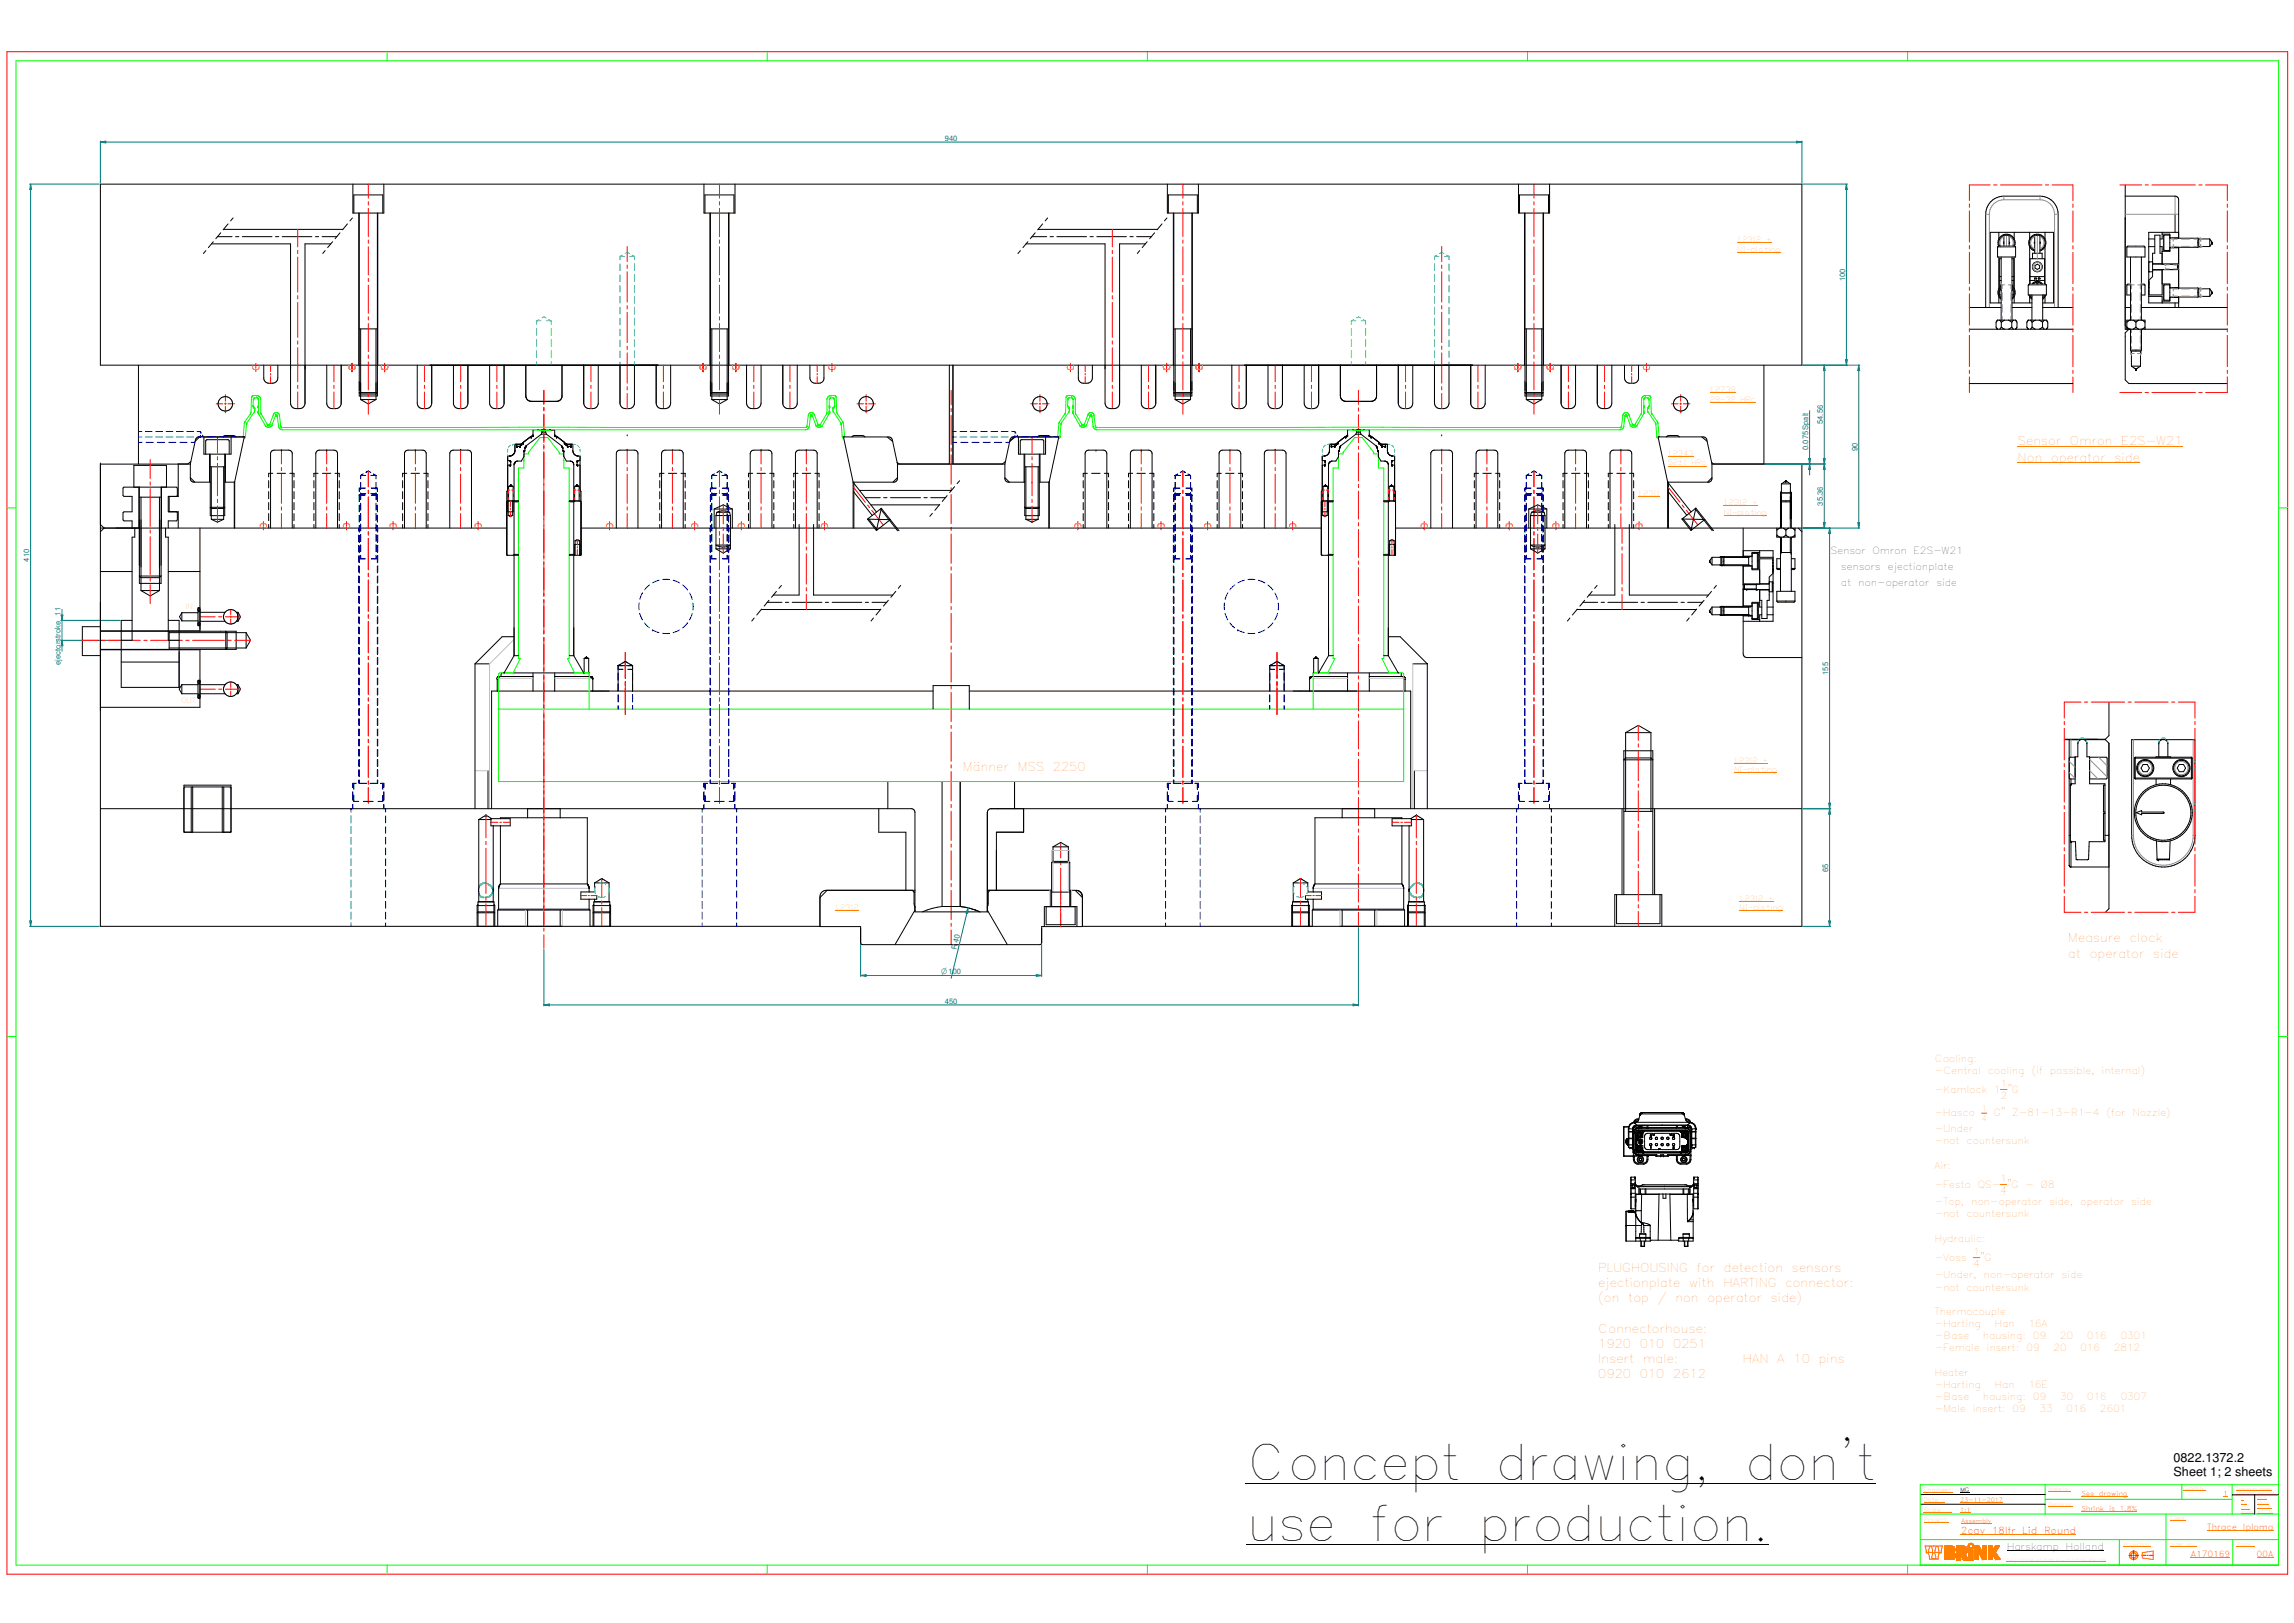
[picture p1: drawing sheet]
<svg xmlns="http://www.w3.org/2000/svg" width="1189mm" height="841mm" viewBox="0 0 1189 841" stroke-linecap="round" stroke-linejoin="round" font-family="sans-serif">
<defs><g id="words">
<g font-size="25.5">
<text x="646" y="767">Concept</text>
<text x="775" y="767">drawing,</text>
<text x="904" y="767">don't</text>
<text x="646" y="799">use for</text>
<text x="766" y="799">production.</text>
</g>
<g font-size="6.6">
<text x="1126" y="757">0822.1372.2</text>
<text x="1126" y="765">Sheet 1; 2 sheets</text>
</g>
<g font-size="6.4" fill="#ff7f00">
<text x="1046" y="231">Sensor</text>
<text x="1073" y="231">Omron</text>
<text x="1099" y="231">E2S-W21</text>
<text x="1046" y="239">Non operator</text>
<text x="1096" y="239">side</text>
<text x="499" y="399">Männer</text>
<text x="527" y="399">MSS 2250</text>
<text x="1072" y="488">Measure</text>
<text x="1104" y="488">clock</text>
<text x="1072" y="496">at</text>
<text x="1083" y="496">operator</text>
<text x="1116" y="496">side</text>
<text x="828" y="659">PLUGHOUSING</text>
<text x="879" y="659">for</text>
<text x="893" y="659">detection</text>
<text x="929" y="659">sensors</text>
<text x="828" y="667">ejectionplate</text>
<text x="875" y="667">with</text>
<text x="893" y="667">HARTING</text>
<text x="925" y="667">connector:</text>
<text x="828" y="675">(on</text>
<text x="844" y="675">top</text>
<text x="859" y="675">/ non</text>
<text x="885" y="675">operator</text>
<text x="918" y="675">side)</text>
<text x="828" y="691">Connectorhouse:</text>
<text x="828" y="698">1920</text>
<text x="850" y="698">010</text>
<text x="867" y="698">0251</text>
<text x="828" y="706">Insert</text>
<text x="851" y="706">male:</text>
<text x="903" y="706">HAN A</text>
<text x="929" y="706">10</text>
<text x="942" y="706">pins</text>
<text x="828" y="714">0920</text>
<text x="850" y="714">010</text>
<text x="867" y="714">2612</text>
</g>
<g font-size="5.1">
<text x="949" y="287">Sensor</text>
<text x="970" y="287">Omron E2S-W21</text>
<text x="954" y="295">sensors</text>
<text x="978" y="295">ejectionplate</text>
<text x="954" y="303">at</text>
<text x="963" y="303">non-operator</text>
<text x="1004" y="303">side</text>
<text x="1040" y="803">Harskamp Holland</text>
</g>
<g font-size="5.1" fill="#ff7f00">
<text x="1003" y="550">Cooling:</text>
<text x="1003" y="556">-Central</text>
<text x="1030" y="556">cooling (if</text>
<text x="1062" y="556">possible,</text>
<text x="1089" y="556">internal)</text>
<text x="1037" y="563">1</text>
<text x="1003" y="566">-Kamlock 1 &quot;G</text>
<text x="1037" y="570">2</text>
<text x="1003" y="578">-Hasco</text>
<text x="1033" y="578">G&quot; Z-81-13-R1-4 (for</text>
<text x="1105" y="578">Nozzle)</text>
<text x="1003" y="587">-Under</text>
<text x="1003" y="593">-not</text>
<text x="1019" y="593">countersunk</text>
<text x="1003" y="606">Air:</text>
<text x="1003" y="616">-Festo</text>
<text x="1025" y="616">QS- &quot;G - Ø8</text>
<text x="1037" y="613">1</text>
<text x="1037" y="619">4</text>
<text x="1003" y="625">-Top,</text>
<text x="1022" y="625">non-operator</text>
<text x="1062" y="625">side,</text>
<text x="1078" y="625">operator</text>
<text x="1104" y="625">side</text>
<text x="1003" y="631">-not</text>
<text x="1019" y="631">countersunk</text>
<text x="1003" y="643">Hydraulic:</text>
<text x="1003" y="654">-Voss</text>
<text x="1023" y="650">1</text>
<text x="1026" y="654">&quot;G</text>
<text x="1023" y="657">4</text>
<text x="1003" y="662">-Under,</text>
<text x="1028" y="662">non-operator</text>
<text x="1068" y="662">side</text>
<text x="1003" y="669">-not</text>
<text x="1019" y="669">countersunk</text>
<text x="1003" y="681">Thermocouple</text>
<text x="1003" y="688">-Harting</text>
<text x="1034" y="688">Han</text>
<text x="1051" y="688">16A</text>
<text x="1003" y="694">-Base</text>
<text x="1028" y="694">housing:</text>
<text x="1054" y="694">09</text>
<text x="1068" y="694">20</text>
<text x="1081" y="694">016</text>
<text x="1099" y="694">0301</text>
<text x="1003" y="700">-Female</text>
<text x="1030" y="700">insert:</text>
<text x="1050" y="700">09</text>
<text x="1064" y="700">20</text>
<text x="1078" y="700">016</text>
<text x="1095" y="700">2812</text>
<text x="1003" y="713">Heater</text>
<text x="1003" y="719">-Harting</text>
<text x="1034" y="719">Han</text>
<text x="1051" y="719">16E</text>
<text x="1003" y="726">-Base</text>
<text x="1028" y="726">housing:</text>
<text x="1054" y="726">09</text>
<text x="1068" y="726">30</text>
<text x="1081" y="726">016</text>
<text x="1099" y="726">0307</text>
<text x="1003" y="732">-Male</text>
<text x="1022" y="732">insert:</text>
<text x="1043" y="732">09</text>
<text x="1057" y="732">33</text>
<text x="1071" y="732">016</text>
<text x="1088" y="732">2601</text>
</g>
<g font-size="5" fill="#ff7f00">
<text x="1016" y="795">2cav</text>
<text x="1032" y="795">18ltr Lid</text>
<text x="1059" y="795">Round</text>
</g>
<text font-size="4.4" fill="#008080" x="488" y="505">O100</text>
<g font-size="4.4" fill="#ff7f00">
<text x="1144" y="793">Thrace</text>
<text x="1162" y="793">Iploma</text>
<text x="1135" y="807">A170169</text>
<text x="1170" y="807">00A</text>
</g>
<g font-size="4.1" fill="#ff7f00">
<text x="1027" y="576">1</text>
<text x="1027" y="581">4</text>
</g>
<g font-size="3.9" fill="#008080">
<text x="490" y="73">940</text>
<text x="956" y="146" transform="rotate(-90 956 146)">100</text>
<text x="945" y="220" transform="rotate(-90 945 220)">54.56</text>
<text x="937" y="233" transform="rotate(-90 937 233)">0.075Spalt</text>
<text x="963" y="234" transform="rotate(-90 963 234)">90</text>
<text x="945" y="262" transform="rotate(-90 945 262)">35.36</text>
<text x="15" y="291" transform="rotate(-90 15 291)">410</text>
<text x="31" y="319" transform="rotate(-90 31 319)">11</text>
<text x="31" y="345" transform="rotate(-90 31 345)">ejectorstroke</text>
<text x="948" y="350" transform="rotate(-90 948 350)">155</text>
<text x="948" y="452" transform="rotate(-90 948 452)">65</text>
<text x="496" y="492" transform="rotate(-76 496 492)">R 40</text>
<text x="490" y="520">450</text>
</g>
<g font-size="3.9" fill="#ff7f00">
<text x="900" y="126">1.2312 +</text>
<text x="900" y="131">NI-plating</text>
<text x="886" y="203">1.2738</text>
<text x="886" y="208">28-32 HRc</text>
<text x="864" y="236">1.2343</text>
<text x="864" y="241">52±1 HRc</text>
<text x="849" y="257">1.2311</text>
<text x="893" y="262">1.2312 +</text>
<text x="893" y="267">NI-plating</text>
<text x="899" y="395">1.2312 +</text>
<text x="899" y="400">NI-plating</text>
<text x="902" y="467">1.2312 +</text>
<text x="433" y="472">1.2312</text>
<text x="902" y="472">NI-plating</text>
</g>
<g font-size="3.8" fill="#ff7f00">
<text x="96" y="316">IN</text>
<text x="94" y="364">OUT</text>
</g>
<g font-size="3.5" fill="#ff7f00">
<text x="1079" y="775">See</text>
<text x="1088" y="775">drawing</text>
<text x="1152" y="775">1</text>
<text x="1079" y="783">Shrink is</text>
<text x="1099" y="783">1.8%</text>
</g>
<g font-size="3.2" fill="#ff7f00">
<text x="997" y="773">Engineer:</text>
<text x="997" y="778">Date</text>
<text x="1007" y="778">:</text>
<text x="997" y="783">Scale</text>
<text x="1010" y="783">:</text>
<text x="997" y="789">Project:</text>
</g>
<text font-size="3.1" x="1016" y="773">MG</text>
<g font-size="3.1" fill="#ff7f00">
<text x="1016" y="778">23-11-2017</text>
<text x="1016" y="783">1:1</text>
<text x="1016" y="789">Assembly</text>
</g>
<g font-size="2.6" fill="#ff7f00">
<text x="1062" y="773">Material:</text>
<text x="1131" y="772">Quantity:</text>
<text x="1062" y="780">Remarks:</text>
<text x="1124" y="788">Client:</text>
<text x="1100" y="801">Projection:</text>
<text x="1124" y="801">Order no.:</text>
<text x="1159" y="801">Posnr.:</text>
</g>
<g font-size="2.2" fill="#ff7f00">
<text x="1040" y="809">Tel.(31)318-452500</text>
<text x="1066" y="809">Fax.(31)318-456378</text>
</g>
<g font-size="1.9" fill="#ff7f00">
<text x="1159" y="772">Tolerances</text>
<text x="1171" y="772">unless</text>
<text x="1159" y="774">otherwise</text>
<text x="1161" y="777">0</text>
<text x="1161" y="780">0.0</text>
<text x="1170" y="777">±0.5</text>
<text x="1170" y="779">±0.05</text>
<text x="1170" y="774">specified:</text>
<text x="1161" y="782">0.00</text>
<text x="1161" y="784">angles</text>
<text x="1170" y="782">±0.005</text>
<text x="1170" y="784">±0°</text>
<text x="1175" y="784">'30</text>
</g>
</g></defs>
<g fill="none" stroke="#000" stroke-width=".52">
<path d="M1093 364v17l-2 2h-21M1070 383h7M1072 383v66M1075 392l-3 1M1077 385v7h-2v14h-2M1077 385a2.4 2.4 0 0 1 2-2 2.4 2.4 0 0 1 3 2M1081 383h10l2 2v86l-2 2M1082 385v7h1v14h8v30h-8l-1 9M1083 392h9v1v10v1h-9M1105 383h33v50a16 16 0 0 1-17 16 16 16 0 0 1-16-16zM1106 393v10M1106 393h30"/>
<path d="M1107 392h29M1107 392v12M1107 392l-1 1M1111 396h2l1 2-1 2h-2l-1-2zM1117 392h8M1119 385v7M1119 385a2.3 2.3 0 0 1 2-2 2.3 2.3 0 0 1 2 2M1123 385v7M1129 396h3l1 2-1 2h-3l-1-2zM1136 392v12M1136 392v1M1136 393v10"/>
<path d="M1072 403l3 1M1073 407h.1M1073 406v30M1073 406h.1M1073 404v2M1091 407h-1v14h1M1106 403h30M1106 403l1 1M1107 404h29M1117 404v3M1125 404v3M1136 403v1"/>
<path d="M1072 433h1M1073 435h.1M1073 436v13M1073 436h.1M1073 436h1M1074 436h.1M1074 436h2v9M1091 433h2M1091 422h-1v13h1M1107 421l3-1v1h11l-11 1zM1118 436v9v1M1125 436l-1 9"/>
<path d="M1072 449h1M1072 449h.1M1073 449h.1M1073 449h20M1076 445h.1M1076 445h6M1082 445h.1M1118 445h6M1124 445l-5 1"/>
<circle cx="1112" cy="398" r="4"/>
<circle cx="1131" cy="398" r="4"/>
<circle cx="1121" cy="421" r="14"/>
<circle cx="1121" cy="421" r="15"/>
</g>
<path d="M1070 364h8M1080 364h2M1084 364h17M1103 364h2M1106 364h18M1125 364h2M1129 364h9" fill="none" stroke="#f00" stroke-width=".52"/>
<g fill="none" stroke="#919191" stroke-width=".52">
<path d="M1072 395l3 3M1073 383v9M1083 399l4 5M1083 393l9 10M1088 392l4 5M1106 383v50M1137 383v50M1072 400l3 3M1105 433h1M1106 433a15 15 0 0 0 15 15 15 15 0 0 0 16-15M1137 433h1"/>
<circle cx="1112" cy="398" r="3"/>
<circle cx="1130" cy="398" r="3"/>
</g>
<g fill="#000">
<circle cx="1073" cy="407" r=".2"/>
<circle cx="1073" cy="406" r=".2"/>
<circle cx="1074" cy="406" r=".2"/>
<circle cx="1073" cy="436" r=".2"/>
<circle cx="1074" cy="436" r=".2"/>
<circle cx="1118" cy="445" r=".2"/>
<circle cx="1118" cy="446" r=".2"/>
<circle cx="1124" cy="445" r=".2"/>
</g>
<path d="M1077 383v2M1078 383h2M1081 384l1 1M1119 383v2" fill="none" stroke="#0ff" stroke-width=".52"/>
<circle cx="1119" cy="383" r=".2" fill="#0ff"/>
<path d="M1120 383h2" fill="none" stroke="#0ff" stroke-width=".52"/>
<circle cx="1122" cy="383" r=".2" fill="#0ff"/>
<path d="M1123 384v1" fill="none" stroke="#0ff" stroke-width=".52"/>
<g fill="none" stroke="#f00" stroke-width=".52">
<path d="M1138 364v8M1138 374v2M1138 377v17M1138 396v1M1138 399v17M1138 417v2M1138 421v16M1138 439v2M1138 443v16M1070 473h8M1080 473h2M1084 473h17"/>
<path d="M1103 473h2M1106 473h18M1125 473h2M1138 464v9h-9M1138 461v2"/>
</g>
<g fill="none" stroke="#000" stroke-width=".52">
<path d="M1101 96v75h3l1 19M1101 102h27l1 2v19M1127 111v9M1129 128v21M1101 159h3M1127 157v2M1129 154v5M1101 169l2 2-2 1v25l2 2M1110 171l-1 19M1112 171h42M1105 190h4M1105 190l2 1"/>
<path d="M1107 191h.1M1109 190l-2 1"/>
</g>
<g fill="#000">
<circle cx="1101" cy="113" r=".2"/>
<circle cx="1127" cy="137" r=".2"/>
<circle cx="1107" cy="191" r=".2"/>
</g>
<path d="M1101 111h28M1127 102v9M1104 182h.1M1104 183h.1M1104 183h2M1104 184h1M1108 183h2M1109 184h.1M1110 182h.1M1110 183h.1" fill="none" stroke="#919191" stroke-width=".52"/>
<g fill="#919191">
<circle cx="1104" cy="179" r=".2"/>
<circle cx="1110" cy="179" r=".2"/>
</g>
<g fill="#000">
<circle cx="1129" cy="154" r=".2"/>
<circle cx="1129" cy="149" r=".2"/>
<circle cx="1110" cy="174" r=".2"/>
</g>
<g fill="none" stroke="#000" stroke-width=".52">
<path d="M1114 128h3M1114 124h3M1119 128h2v9h8v-9M1121 120v4h-2M1121 131h-2v-9h-2v9h-1v6h5M1121 140h-5v3l-2 2M1129 123v-3h-15v37h15v-3M1114 154h7v3M1114 149h.1M1114 148h.1M1114 152h.1M1114 151h.1"/>
<path d="M1114 147h.1M1114 150h.1M1114 146v6M1129 149v-10l-8 1v13h-7"/>
</g>
<path d="M1129 137h.1M1129 139h.1" fill="none" stroke="#919191" stroke-width=".52"/>
<circle cx="1122" cy="137" r=".2" fill="#919191"/>
<path d="M1114 136h2v5h-2zM1116 137h12M1116 140h12M1128 137v3M1104 148h.1M1104 147l-2 1v5h2M1110 147l2 1v5h-2" fill="none" stroke="#000" stroke-width=".52"/>
<circle cx="1114" cy="141" r=".2" fill="#000"/>
<path d="M1114 136v5M1122 137h.1M1122 140h.1M1122 137h2M1122 137v1M1122 139v1M1124 139h-2M1126 139h2M1126 137h2M1102 148h2M1110 148h2" fill="none" stroke="#919191" stroke-width=".52"/>
<g fill="#919191">
<circle cx="1110" cy="165" r=".2"/>
<circle cx="1104" cy="165" r=".2"/>
</g>
<g fill="none" stroke="#000" stroke-width=".52">
<path d="M1103 128h8l1 5h-10zM1104 133v33M1110 133v33M1121 121h4v9h-4M1125 128h14M1125 123h14M1125 128h4M1125 123h4M1125 122h-4v8h4M1139 123v1M1139 123v5M1139 128h.1"/>
<path d="M1139 128h6M1139 124h6M1139 124v4M1145 124v4M1145 124l1 2M1146 126h.1M1146 126l-1 2M1121 147h4v9h-4M1125 154h14M1125 149h14M1125 154h4M1125 149h4"/>
<path d="M1125 148h-3h-1v7l4 1M1139 149v1M1139 149v5M1139 154h.1M1139 154h6M1139 150h6M1139 150v4M1145 150v4M1145 150l1 1M1146 151h.1M1146 152l-1 2M1146 151v1"/>
<path d="M1146 152h.1M1102 166h10v5h-10zM1102 170l2 1M1104 166l-2 1M1104 171v10M1105 166l2 1M1107 170l1 1M1107 167v3M1107 170l-2 1M1108 166l-1 1M1110 171v10M1110 166l2 1"/>
<path d="M1112 170l-2 1M1104 181l1 1h4l1-1M1104 181h6"/>
</g>
<g fill="none" stroke="#919191" stroke-width=".52">
<path d="M1102 128h10M1122 122v8M1125 123l1 1M1126 128h-1M1126 124h2M1126 123v2M1126 127v1M1128 128h-2M1131 128h4M1131 124h4M1137 128h2M1137 124h2"/>
<path d="M1139 128h1M1139 123h1M1140 128h1M1140 123h1M1141 123v2M1141 127v1M1141 123v1M1141 128h.1M1141 124h.1M1104 148h2M1104 147h.1M1105 147v3"/>
<path d="M1105 152v4M1105 158v4M1108 148h2M1109 152v4M1109 158v4M1109 147v3M1110 147h.1M1122 148v8M1125 149h1M1126 154h-1M1126 150h2M1126 149v2"/>
<path d="M1126 152v2M1128 153l-2 1M1131 153h4M1131 150h4M1137 153h2M1137 150h2M1139 149h1M1139 154h1M1140 149h1M1140 154h1M1141 149v2M1141 152v2"/>
<path d="M1141 149h.1M1141 154h.1M1141 150h.1M1105 164v2M1105 171v1M1105 174v4M1105 180v1M1109 164v2M1109 171v1M1109 174v4M1109 180v1"/>
</g>
<g fill="#000">
<circle cx="1146" cy="126" r=".2"/>
<circle cx="1147" cy="126" r=".2"/>
<circle cx="1146" cy="152" r=".2"/>
<circle cx="1147" cy="152" r=".2"/>
</g>
<g fill="#919191">
<circle cx="1126" cy="123" r=".2"/>
<circle cx="1126" cy="128" r=".2"/>
<circle cx="1125" cy="123" r=".2"/>
<circle cx="1125" cy="128" r=".2"/>
</g>
<g fill="none" stroke="#000" stroke-width=".52">
<path d="M1036 120v4M1036 133v17M1036 124a4 4 0 0 1 4-3 4 4 0 0 1 4 3M1036 124l-1 2 1 2M1044 120v4M1044 133v17M1044 124v2v2M1052 120v4M1052 128v19M1052 124l-1 1 1 3M1052 128l2 2M1052 124a4 4 0 0 1 4-3 4 4 0 0 1 4 3"/>
<path d="M1053 134v-3h5v3M1054 122h3M1060 120v4M1060 128v19M1060 128l-3 2M1060 124v1v3M1021 159h16M1029 159v-48a9 9 0 0 1 9-9h19a9 9 0 0 1 10 9v48M1031 157v-37h33v37M1036 154v3M1036 154l1 1M1036 150l-1 1 1 3"/>
<path d="M1036 149v1M1043 159h10M1044 149v1M1044 154v3M1044 154l-1 1M1044 150v1v3M1052 153v1M1052 154v3M1052 154l1 1M1052 147v-13h8v13M1052 145h8M1052 143h8"/>
<path d="M1053 147a3 3 0 0 1 6 0M1054 147l2-1-1 1M1055 144v1M1055 144h.1M1055 145h.1M1056 147v-1l2 1M1056 144h1M1057 144h-1M1057 144h.1M1059 159h15M1060 154v3M1060 154l-1 1"/>
<path d="M1060 153v1M1021 171h53"/>
</g>
<path d="M1029 111h2M1031 111v48M1038 102v2M1038 104h19M1038 104a8 8 0 0 0-7 7M1057 104a8 8 0 0 1 8 7M1057 102v2M1065 111h2M1065 111v48" fill="none" stroke="#919191" stroke-width=".52"/>
<circle cx="1057" cy="145" r=".2" fill="#919191"/>
<path d="M1057 144h.1" fill="none" stroke="#919191" stroke-width=".52"/>
<circle cx="1055" cy="145" r=".2" fill="#919191"/>
<g fill="none" stroke="#919191" stroke-width=".52">
<path d="M1035 128h10M1039 123l-2 1-1 1 1 3M1040 122v6M1041 123a3 3 0 0 1 2 5M1054 123a3 3 0 0 0-2 3 3 3 0 0 0 2 3M1056 122v12M1057 123a3 3 0 0 1 2 3 3 3 0 0 1-2 3M1037 153v1M1037 148h2M1037 147h.1M1037 147l1 3M1038 152v4"/>
<path d="M1038 158v4M1041 148h2M1042 152v4M1042 158v4M1042 147v3M1043 147h.1M1043 153v1M1051 148h10M1053 153v1M1055 144h.1M1059 153v1M1038 164v2"/>
<path d="M1042 164v2"/>
<circle cx="1056" cy="138" r="2.3"/>
</g>
<g fill="none" stroke="#000" stroke-width=".52">
<path d="M1035 128h9l1 5h-10zM1037 134h-1v19h1M1037 133v33M1039 128v-6h2v6M1039 122a4 4 0 0 0-3 6M1039 125v1M1041 122a4 4 0 0 1 2 6M1041 125v1M1041 123h.1M1043 134h1v19h-1M1043 133v33M1054 129h.1"/>
<path d="M1054 122v9M1054 122a4 4 0 0 0-2 4 4 4 0 0 0 2 4M1054 125v1M1055 138l1-1 1 1v1l-1 1-1-1zM1055 122h1M1057 122v9M1057 122a4 4 0 0 1 3 4 4 4 0 0 1-3 4M1057 125v1M1057 123h.1M1031 157h6M1036 145h1M1036 143h1"/>
<path d="M1036 150v2l1 2M1037 154h.1M1037 147v2v2M1043 147v2v2M1043 145h1M1043 143h1M1043 157h10M1044 150v2l-1 2M1051 148l9-1 1 6h-10zM1052 153l1 1M1053 154h.1M1053 153v13"/>
<path d="M1055 144v1M1056 144v1M1057 144v1M1059 153v13M1059 157h5M1060 153l-1 1M1110 159h44M1035 170v1M1035 166l-1 1v3l1 1M1036 166l1 1M1037 170l-1 1M1037 167v3"/>
<path d="M1037 170l2 1M1039 166l-2 1M1041 166l2 1M1043 170l-2 1M1043 167v3M1043 170v1M1043 166v1M1044 166h1M1045 166h-10v1M1045 166v1v3l-1 1M1045 166v1M1045 170v1"/>
<path d="M1051 170v1M1051 166h10M1051 166v1M1051 166l-1 1 1 3M1051 166h.1M1052 166l1 1M1053 167v3M1053 170l-1 1M1053 170l2 1M1055 166l-2 1M1057 166l2 1M1059 167v3"/>
<path d="M1059 170l-2 1M1059 170v1M1059 166v1M1060 166h1M1061 166v1v3l-1 1M1061 166v1M1061 170v1M1021 199h53M1103 199h51"/>
<circle cx="1056" cy="138" r="2.6"/>
</g>
<g fill="#000">
<circle cx="1036" cy="128" r=".2"/>
<circle cx="1037" cy="128" r=".2"/>
<circle cx="1043" cy="153" r=".2"/>
<circle cx="1052" cy="147" r=".2"/>
<circle cx="1059" cy="153" r=".2"/>
</g>
<g fill="none" stroke="#f00" stroke-width=".52">
<path d="M4 27h1182v789h-1182zM1031 96h-10v8M1033 96h2M1037 96h21M1060 96h2M1064 96h10v8M1099 96h11M1112 96h1M1115 96h23M1140 96h1M1143 96h11v8M1021 106v1"/>
<path d="M1021 109v16M1074 106v1M1074 109v16M1154 106v1M1154 109v16M1021 127v2M1021 131v16M1074 127v2M1074 131v16M1154 127v2M1154 131v16M1021 149v1"/>
<path d="M1021 152v16M1074 149v1M1074 152v17M1154 149v1M1154 152v16M1021 170v2M1021 174v16M1074 170v2M1074 174v16M1154 170v2M1154 174v16M1021 192v2"/>
<path d="M1021 195v8M1074 192v2M1074 195v8M1154 192v2M1154 195v8h-11M1099 203h11M1112 203h1M1115 203h23M1140 203h1"/>
</g>
<g fill="none" stroke="#ff7f00" stroke-width=".52">
<path d="M1046 231h85M1046 240h63M1021 800l-1 1M1022 800l-2 1M1022 800h-1M1022 800h.1M1008 801h.1M1008 808l2-2-1 2M1009 801l-1 1M1009 801l-1 2M1010 801l-2 2M1010 803l-2 2"/>
<path d="M1010 806l-2 2M1010 804l-2 2M1010 801l-2 3M1011 801l-3 3M1011 806l-2 2M1012 801l-2 2M1012 801l-1 2M1012 804l-1 2M1013 802l-2 1M1013 805l-2 1M1013 802l-5 5M1013 805l-3 3"/>
<path d="M1013 803l-2 2M1013 802l-3 3M1013 807l-1 1M1013 805l-2 3M1013 806l-1 2M1013 806l-2 2M1020 801v1M1021 802h-1M1021 802v1M1021 802h1M1021 800l-1 1 1 1M1021 800h1"/>
<path d="M1022 802l-1 1M1022 800v1M1022 801h.1M1022 802h.1M1022 801v1M1023 800l-1 1M1023 802h-1M1023 801h-1M1023 801l-1 1M1023 801l-1 2"/>
</g>
<g fill="none" stroke="#0f0" stroke-width=".52">
<path d="M8 31h1173v780h-1173zM201 27v4M398 27v4M595 27v4M792 27v4M989 27v4M4 263h4M1181 263h5M4 537h4M1181 537h5M201 811v5M398 811v5"/>
<path d="M595 811v5M792 811v5M989 811v5"/>
</g>
<g fill="#ff7f00">
<circle cx="1010" cy="806" r=".2"/>
<circle cx="1010" cy="805" r=".2"/>
</g>
<path d="M1010 805h.1" fill="none" stroke="#ff7f00" stroke-width=".52"/>
<g fill="#ff7f00">
<circle cx="1010" cy="805" r=".2"/>
<circle cx="1011" cy="805" r=".2"/>
<circle cx="1011" cy="806" r=".2"/>
<circle cx="1010" cy="806" r=".2"/>
</g>
<path d="M1010 804h.1" fill="none" stroke="#ff7f00" stroke-width=".52"/>
<g fill="#ff7f00">
<circle cx="1010" cy="804" r=".2"/>
<circle cx="1011" cy="804" r=".2"/>
<circle cx="1011" cy="803" r=".2"/>
<circle cx="1010" cy="803" r=".2"/>
</g>
<path d="M1010 803h.1" fill="none" stroke="#ff7f00" stroke-width=".52"/>
<g fill="#ff7f00">
<circle cx="1010" cy="803" r=".2"/>
<circle cx="1010" cy="804" r=".2"/>
</g>
<g fill="none" stroke="#ff7f00" stroke-width=".52">
<path d="M1014 801h.1M1015 801l-1 1M1016 801l-2 2M1016 803l-2 2M1016 804l-2 2M1016 806l-2 2M1016 807l-1 1M1016 808h.1M1017 801l-3 3M1017 804l-3 3M1017 801l-3 4M1018 801l-2 2"/>
<path d="M1018 801l-1 2M1018 805l-1 2M1019 805l-2 2M1019 802l-2 1M1019 806l-2 1M1019 806l-2 2M1019 806l-1 2M1019 802l-5 5M1019 807l-1 1M1019 802l-3 4M1019 804l-2 2M1019 803l-2 3"/>
<path d="M1019 807v1M1020 808h-1M1020 808h.1"/>
</g>
<g fill="#ff7f00">
<circle cx="1016" cy="803" r=".2"/>
<circle cx="1016" cy="804" r=".2"/>
<circle cx="1017" cy="804" r=".2"/>
<circle cx="1017" cy="803" r=".2"/>
</g>
<path d="M1031 801v1M1032 801l-1 1M1032 801l-1 2M1032 802l-1 2" fill="none" stroke="#ff7f00" stroke-width=".52"/>
<circle cx="1034" cy="801" r=".2" fill="#ff7f00"/>
<g fill="none" stroke="#ff7f00" stroke-width=".52">
<path d="M1124 788h4M1021 803l-1 1M1022 803l-2 1M1022 803l-2 2M1022 804l-2 2M1022 806l-2 2M1022 806l-1 2M1022 805l-2 2M1022 807l-1 1M1022 807v1M1022 808h.1M1024 801h.1"/>
<path d="M1024 801v1M1025 801l-1 1M1025 801l-1 2M1025 804l-1 2M1025 805l-1 1M1025 805l-1 2M1025 806l-1 2M1025 807l-1 1M1025 807v1M1025 808h.1M1026 801l-2 2M1026 801l-2 3"/>
<path d="M1026 802l-2 2M1026 802l-2 3M1026 803l-2 2M1027 803l-2 1M1027 803l-1 2M1027 804l-1 1M1027 804l-1 2M1027 805l-1 1M1028 805l-2 1M1028 801h.1M1028 801v1M1029 801l-1 1"/>
<path d="M1029 801l-1 2M1029 806l-1 2M1029 807v1M1029 802l-1 1M1029 802l-1 2M1029 803l-1 1M1029 803l-1 2M1029 804l-2 2M1029 804l-2 3M1029 805l-2 2M1029 805l-2 3M1029 806l-2 2"/>
<path d="M1029 807l-1 1M1029 808h.1M1032 803l-1 2M1032 804l-1 2M1032 805l-1 2M1032 806l-1 2M1032 807l-1 1M1032 807v1M1032 808h.1M1034 805l-1 1M1034 804l-1 2M1035 801l-2 1"/>
<path d="M1035 805l-2 1M1035 805l-2 2M1035 801l-2 2M1035 806l-1 1M1035 803l-2 2M1035 806l-1 2M1035 801l-4 5M1036 806l-2 2M1036 807l-2 1M1036 807l-1 1M1036 801l-5 5M1036 801l-5 6"/>
<path d="M1036 808h.1M1040 809h51"/>
</g>
<path d="M646 769h111M757 769h45M803 769h158M962 769h10M646 800h74M720 800h28M748 800h45M794 800h74M868 800h49M1040 803h50" fill="none" stroke="#000" stroke-width=".52"/>
<path d="M1098 798v13M1123 785v26M995 811h186" fill="none" stroke="#0f0" stroke-width=".52"/>
<path d="M1128 788h2z" fill="#ff7f00"/>
<path d="M1062 773h11M1129 788h4" fill="none" stroke="#ff7f00" stroke-width=".52"/>
<g fill="#ff7f00">
<path d="M1062 780h1z"/>
<path d="M1063 780h2z"/>
</g>
<path d="M1065 780h5" fill="none" stroke="#ff7f00" stroke-width=".52"/>
<path d="M1070 780h2z" fill="#ff7f00"/>
<path d="M997 778h11M997 773h15M997 789h13M997 784h14M1072 780h2M1124 801h3" fill="none" stroke="#ff7f00" stroke-width=".52"/>
<path d="M1060 777h97M1060 769v16M1181 769h-186v42M995 798h186M995 785h186" fill="none" stroke="#0f0" stroke-width=".52"/>
<path d="M995 774h65M995 779h65" fill="none" stroke="#000" stroke-width=".52"/>
<path d="M1127 801h2z" fill="#ff7f00"/>
<path d="M1129 801h3" fill="none" stroke="#ff7f00" stroke-width=".52"/>
<g fill="#ff7f00">
<path d="M1132 801h2z"/>
<path d="M1134 801h1z"/>
</g>
<path d="M1135 801h4" fill="none" stroke="#ff7f00" stroke-width=".52"/>
<path d="M1157 769v16" fill="none" stroke="#0f0" stroke-width=".52"/>
<g fill="#ff7f00">
<path d="M1161 777h2z"/>
<path d="M1161 780h2z"/>
<path d="M1163 780h2z"/>
<path d="M1161 782h2z"/>
</g>
<path d="M1159 772h18M1159 775h5M1161 784h7M1163 782h3" fill="none" stroke="#ff7f00" stroke-width=".52"/>
<path d="M1164 774l2 1z" fill="#ff7f00"/>
<path d="M1166 775h8" fill="none" stroke="#ff7f00" stroke-width=".52"/>
<g fill="#ff7f00">
<path d="M1174 774l1 1z"/>
<path d="M1175 774l1 1z"/>
<path d="M1176 774v1z"/>
</g>
<path d="M1170 777h3M1176 775h3" fill="none" stroke="#ff7f00" stroke-width=".52"/>
<path d="M1157 775h24" fill="none" stroke="#000" stroke-width=".52"/>
<path d="M1173 777h2z" fill="#ff7f00"/>
<path d="M1170 780h3" fill="none" stroke="#ff7f00" stroke-width=".52"/>
<path d="M1173 779v1z" fill="#ff7f00"/>
<path d="M1173 780h3M1170 782h3" fill="none" stroke="#ff7f00" stroke-width=".52"/>
<path d="M1170 784h5M1173 782h4" fill="none" stroke="#ff7f00" stroke-width=".52"/>
<path d="M1175 784h3" fill="none" stroke="#ff7f00" stroke-width=".52"/>
<path d="M1168 775v10" fill="none" stroke="#000" stroke-width=".52"/>
<g fill="#ff7f00">
<path d="M1159 801h2z"/>
<path d="M1161 801h2z"/>
<path d="M1162 801h2z"/>
</g>
<path d="M1164 801h5" fill="none" stroke="#ff7f00" stroke-width=".52"/>
<g fill="#ff7f00">
<path d="M1131 772h2z"/>
<path d="M1133 772h2z"/>
<path d="M1135 772h2z"/>
</g>
<g fill="none" stroke="#ff7f00" stroke-width=".52">
<path d="M1137 772h6M1100 801h6M1110 805l6-1v4l-6-1z"/>
<circle cx="1106" cy="806" r="2.2"/>
<circle cx="1106" cy="806" r="1.4"/>
</g>
<path d="M1131 769v8M1157 798v13" fill="none" stroke="#0f0" stroke-width=".52"/>
<path d="M1103 806h2M1106 806h.1M1106 803v2M1106 807v1M1106 806h2M1110 806h2M1113 806h.1M1114 806h2" fill="none" stroke="#f00" stroke-width=".52"/>
<path d="M1106 801h1z" fill="#ff7f00"/>
<path d="M1107 801h4" fill="none" stroke="#ff7f00" stroke-width=".52"/>
<path d="M1111 801h1z" fill="#ff7f00"/>
<g fill="none" stroke="#ff7f00" stroke-width=".52">
<path d="M1112 801h3"/>
<circle cx="1021" cy="801" r="1.5"/>
</g>
<g fill="#ff7f00">
<circle cx="1012" cy="804" r=".2"/>
<circle cx="1012" cy="805" r=".2"/>
<circle cx="1013" cy="805" r=".2"/>
</g>
<path d="M1013 805h.1" fill="none" stroke="#ff7f00" stroke-width=".52"/>
<circle cx="1013" cy="805" r=".2" fill="#ff7f00"/>
<path d="M1013 805h.1" fill="none" stroke="#ff7f00" stroke-width=".52"/>
<circle cx="1013" cy="805" r=".2" fill="#ff7f00"/>
<path d="M1013 805v1" fill="none" stroke="#ff7f00" stroke-width=".52"/>
<circle cx="1013" cy="806" r=".2" fill="#ff7f00"/>
<path d="M1013 806h.1" fill="none" stroke="#ff7f00" stroke-width=".52"/>
<circle cx="1013" cy="806" r=".2" fill="#ff7f00"/>
<path d="M1013 806h.1" fill="none" stroke="#ff7f00" stroke-width=".52"/>
<circle cx="1013" cy="806" r=".2" fill="#ff7f00"/>
<path d="M1013 806h.1" fill="none" stroke="#ff7f00" stroke-width=".52"/>
<circle cx="1013" cy="806" r=".2" fill="#ff7f00"/>
<path d="M1013 806h.1" fill="none" stroke="#ff7f00" stroke-width=".52"/>
<circle cx="1013" cy="806" r=".2" fill="#ff7f00"/>
<path d="M1013 806v1" fill="none" stroke="#ff7f00" stroke-width=".52"/>
<circle cx="1013" cy="807" r=".2" fill="#ff7f00"/>
<path d="M1013 807h.1" fill="none" stroke="#ff7f00" stroke-width=".52"/>
<circle cx="1013" cy="807" r=".2" fill="#ff7f00"/>
<path d="M1013 807h.1" fill="none" stroke="#ff7f00" stroke-width=".52"/>
<circle cx="1013" cy="807" r=".2" fill="#ff7f00"/>
<path d="M1013 807h.1" fill="none" stroke="#ff7f00" stroke-width=".52"/>
<circle cx="1013" cy="807" r=".2" fill="#ff7f00"/>
<path d="M1013 807h.1" fill="none" stroke="#ff7f00" stroke-width=".52"/>
<circle cx="1013" cy="807" r=".2" fill="#ff7f00"/>
<path d="M1013 807h.1" fill="none" stroke="#ff7f00" stroke-width=".52"/>
<circle cx="1013" cy="807" r=".2" fill="#ff7f00"/>
<path d="M1013 807l-1 1" fill="none" stroke="#ff7f00" stroke-width=".52"/>
<circle cx="1012" cy="808" r=".2" fill="#ff7f00"/>
<path d="M1012 808h.1" fill="none" stroke="#ff7f00" stroke-width=".52"/>
<circle cx="1012" cy="808" r=".2" fill="#ff7f00"/>
<path d="M1012 808h.1" fill="none" stroke="#ff7f00" stroke-width=".52"/>
<circle cx="1012" cy="808" r=".2" fill="#ff7f00"/>
<path d="M1011 801h-3v7h4M1011 801h.1M1012 808h.1" fill="none" stroke="#ff7f00" stroke-width=".52"/>
<circle cx="1011" cy="801" r=".2" fill="#ff7f00"/>
<path d="M1011 801h.1" fill="none" stroke="#ff7f00" stroke-width=".52"/>
<circle cx="1011" cy="801" r=".2" fill="#ff7f00"/>
<path d="M1011 801h1" fill="none" stroke="#ff7f00" stroke-width=".52"/>
<circle cx="1012" cy="801" r=".2" fill="#ff7f00"/>
<path d="M1012 801h.1" fill="none" stroke="#ff7f00" stroke-width=".52"/>
<circle cx="1012" cy="801" r=".2" fill="#ff7f00"/>
<path d="M1012 801h.1" fill="none" stroke="#ff7f00" stroke-width=".52"/>
<circle cx="1012" cy="801" r=".2" fill="#ff7f00"/>
<path d="M1012 801h.1" fill="none" stroke="#ff7f00" stroke-width=".52"/>
<circle cx="1012" cy="801" r=".2" fill="#ff7f00"/>
<path d="M1012 801h.1" fill="none" stroke="#ff7f00" stroke-width=".52"/>
<circle cx="1012" cy="801" r=".2" fill="#ff7f00"/>
<path d="M1012 801h.1" fill="none" stroke="#ff7f00" stroke-width=".52"/>
<g fill="#ff7f00">
<circle cx="1012" cy="801" r=".2"/>
<circle cx="1012" cy="802" r=".2"/>
</g>
<path d="M1012 802h1" fill="none" stroke="#ff7f00" stroke-width=".52"/>
<circle cx="1013" cy="802" r=".2" fill="#ff7f00"/>
<path d="M1013 802h.1" fill="none" stroke="#ff7f00" stroke-width=".52"/>
<circle cx="1013" cy="802" r=".2" fill="#ff7f00"/>
<path d="M1013 802h.1" fill="none" stroke="#ff7f00" stroke-width=".52"/>
<circle cx="1013" cy="802" r=".2" fill="#ff7f00"/>
<path d="M1013 802h.1" fill="none" stroke="#ff7f00" stroke-width=".52"/>
<circle cx="1013" cy="802" r=".2" fill="#ff7f00"/>
<path d="M1013 802h.1M1013 802v1" fill="none" stroke="#ff7f00" stroke-width=".52"/>
<circle cx="1013" cy="803" r=".2" fill="#ff7f00"/>
<path d="M1013 803h.1" fill="none" stroke="#ff7f00" stroke-width=".52"/>
<circle cx="1013" cy="803" r=".2" fill="#ff7f00"/>
<path d="M1013 803h.1" fill="none" stroke="#ff7f00" stroke-width=".52"/>
<circle cx="1013" cy="803" r=".2" fill="#ff7f00"/>
<path d="M1013 803h.1" fill="none" stroke="#ff7f00" stroke-width=".52"/>
<circle cx="1013" cy="803" r=".2" fill="#ff7f00"/>
<path d="M1013 803h.1" fill="none" stroke="#ff7f00" stroke-width=".52"/>
<g fill="#ff7f00">
<circle cx="1013" cy="803" r=".2"/>
<circle cx="1013" cy="804" r=".2"/>
<circle cx="1012" cy="804" r=".2"/>
<circle cx="1018" cy="808" r=".2"/>
<circle cx="1017" cy="808" r=".2"/>
<circle cx="1017" cy="807" r=".2"/>
<circle cx="1017" cy="806" r=".2"/>
<circle cx="1016" cy="806" r=".2"/>
<circle cx="1016" cy="807" r=".2"/>
<circle cx="1016" cy="808" r=".2"/>
<circle cx="1015" cy="808" r=".2"/>
<circle cx="1014" cy="808" r=".2"/>
</g>
<path d="M1014 807v1" fill="none" stroke="#ff7f00" stroke-width=".52"/>
<circle cx="1014" cy="807" r=".2" fill="#ff7f00"/>
<path d="M1014 807h.1" fill="none" stroke="#ff7f00" stroke-width=".52"/>
<circle cx="1014" cy="807" r=".2" fill="#ff7f00"/>
<path d="M1014 807h.1" fill="none" stroke="#ff7f00" stroke-width=".52"/>
<circle cx="1014" cy="807" r=".2" fill="#ff7f00"/>
<path d="M1014 807h.1" fill="none" stroke="#ff7f00" stroke-width=".52"/>
<circle cx="1014" cy="807" r=".2" fill="#ff7f00"/>
<path d="M1014 802v5" fill="none" stroke="#ff7f00" stroke-width=".52"/>
<circle cx="1014" cy="802" r=".2" fill="#ff7f00"/>
<path d="M1014 802h.1" fill="none" stroke="#ff7f00" stroke-width=".52"/>
<circle cx="1014" cy="802" r=".2" fill="#ff7f00"/>
<path d="M1014 802h.1" fill="none" stroke="#ff7f00" stroke-width=".52"/>
<circle cx="1014" cy="802" r=".2" fill="#ff7f00"/>
<path d="M1014 802h.1" fill="none" stroke="#ff7f00" stroke-width=".52"/>
<circle cx="1014" cy="802" r=".2" fill="#ff7f00"/>
<path d="M1014 802h.1" fill="none" stroke="#ff7f00" stroke-width=".52"/>
<g fill="#ff7f00">
<circle cx="1014" cy="802" r=".2"/>
<circle cx="1014" cy="801" r=".2"/>
<circle cx="1015" cy="801" r=".2"/>
<circle cx="1016" cy="801" r=".2"/>
<circle cx="1017" cy="801" r=".2"/>
</g>
<path d="M1017 801h.1" fill="none" stroke="#ff7f00" stroke-width=".52"/>
<circle cx="1018" cy="801" r=".2" fill="#ff7f00"/>
<path d="M1018 801h.1" fill="none" stroke="#ff7f00" stroke-width=".52"/>
<circle cx="1018" cy="801" r=".2" fill="#ff7f00"/>
<path d="M1018 801h.1" fill="none" stroke="#ff7f00" stroke-width=".52"/>
<circle cx="1018" cy="801" r=".2" fill="#ff7f00"/>
<path d="M1018 801h.1" fill="none" stroke="#ff7f00" stroke-width=".52"/>
<circle cx="1018" cy="801" r=".2" fill="#ff7f00"/>
<path d="M1018 801h.1" fill="none" stroke="#ff7f00" stroke-width=".52"/>
<circle cx="1018" cy="801" r=".2" fill="#ff7f00"/>
<path d="M1019 801v1" fill="none" stroke="#ff7f00" stroke-width=".52"/>
<circle cx="1019" cy="802" r=".2" fill="#ff7f00"/>
<path d="M1019 802h.1" fill="none" stroke="#ff7f00" stroke-width=".52"/>
<circle cx="1019" cy="802" r=".2" fill="#ff7f00"/>
<path d="M1019 802h.1" fill="none" stroke="#ff7f00" stroke-width=".52"/>
<circle cx="1019" cy="802" r=".2" fill="#ff7f00"/>
<path d="M1019 802h.1" fill="none" stroke="#ff7f00" stroke-width=".52"/>
<circle cx="1019" cy="802" r=".2" fill="#ff7f00"/>
<path d="M1019 802h.1" fill="none" stroke="#ff7f00" stroke-width=".52"/>
<circle cx="1019" cy="802" r=".2" fill="#ff7f00"/>
<path d="M1019 802h.1" fill="none" stroke="#ff7f00" stroke-width=".52"/>
<circle cx="1019" cy="802" r=".2" fill="#ff7f00"/>
<path d="M1019 802v1M1019 803h.1" fill="none" stroke="#ff7f00" stroke-width=".52"/>
<circle cx="1019" cy="803" r=".2" fill="#ff7f00"/>
<path d="M1019 803h.1" fill="none" stroke="#ff7f00" stroke-width=".52"/>
<circle cx="1019" cy="803" r=".2" fill="#ff7f00"/>
<path d="M1019 803h.1" fill="none" stroke="#ff7f00" stroke-width=".52"/>
<g fill="#ff7f00">
<circle cx="1019" cy="803" r=".2"/>
<circle cx="1019" cy="804" r=".2"/>
<circle cx="1019" cy="805" r=".2"/>
<circle cx="1018" cy="805" r=".2"/>
<circle cx="1019" cy="806" r=".2"/>
</g>
<path d="M1019 806h.1" fill="none" stroke="#ff7f00" stroke-width=".52"/>
<g fill="#ff7f00">
<circle cx="1019" cy="806" r=".2"/>
<circle cx="1019" cy="807" r=".2"/>
</g>
<path d="M1019 807h.1" fill="none" stroke="#ff7f00" stroke-width=".52"/>
<g fill="#ff7f00">
<circle cx="1019" cy="807" r=".2"/>
<circle cx="1020" cy="807" r=".2"/>
<circle cx="1020" cy="808" r=".2"/>
<circle cx="1019" cy="808" r=".2"/>
<circle cx="1018" cy="808" r=".2"/>
</g>
<path d="M1032 804l2-3h2l-2 3 3 4h-3l-2-3" fill="none" stroke="#ff7f00" stroke-width=".52"/>
<circle cx="1032" cy="804" r=".2" fill="#ff7f00"/>
<path d="M1032 804v-3h-1v7h1v-3" fill="none" stroke="#ff7f00" stroke-width=".52"/>
<circle cx="1032" cy="805" r=".2" fill="#ff7f00"/>
<path d="M1025 804l2 4h2v-7h-1v4" fill="none" stroke="#ff7f00" stroke-width=".52"/>
<circle cx="1028" cy="805" r=".2" fill="#ff7f00"/>
<path d="M1025 804v4h-1v-7h2l2 4" fill="none" stroke="#ff7f00" stroke-width=".52"/>
<circle cx="1025" cy="804" r=".2" fill="#ff7f00"/>
<path d="M1020 803h2v5" fill="none" stroke="#ff7f00" stroke-width=".52"/>
<g fill="#ff7f00">
<circle cx="1020" cy="803" r=".2"/>
<circle cx="1020" cy="804" r=".2"/>
</g>
<path d="M1020 804h.1" fill="none" stroke="#ff7f00" stroke-width=".52"/>
<circle cx="1020" cy="804" r=".2" fill="#ff7f00"/>
<path d="M1020 804h.1" fill="none" stroke="#ff7f00" stroke-width=".52"/>
<circle cx="1020" cy="804" r=".2" fill="#ff7f00"/>
<path d="M1020 804h.1" fill="none" stroke="#ff7f00" stroke-width=".52"/>
<circle cx="1020" cy="804" r=".2" fill="#ff7f00"/>
<path d="M1020 804h.1" fill="none" stroke="#ff7f00" stroke-width=".52"/>
<circle cx="1020" cy="804" r=".2" fill="#ff7f00"/>
<path d="M1020 804h.1" fill="none" stroke="#ff7f00" stroke-width=".52"/>
<circle cx="1020" cy="804" r=".2" fill="#ff7f00"/>
<path d="M1020 804v1" fill="none" stroke="#ff7f00" stroke-width=".52"/>
<circle cx="1020" cy="805" r=".2" fill="#ff7f00"/>
<path d="M1020 805h.1" fill="none" stroke="#ff7f00" stroke-width=".52"/>
<circle cx="1020" cy="805" r=".2" fill="#ff7f00"/>
<path d="M1020 805h.1" fill="none" stroke="#ff7f00" stroke-width=".52"/>
<circle cx="1020" cy="805" r=".2" fill="#ff7f00"/>
<path d="M1020 805h.1" fill="none" stroke="#ff7f00" stroke-width=".52"/>
<circle cx="1020" cy="805" r=".2" fill="#ff7f00"/>
<path d="M1020 805h.1" fill="none" stroke="#ff7f00" stroke-width=".52"/>
<circle cx="1020" cy="805" r=".2" fill="#ff7f00"/>
<path d="M1020 805h.1" fill="none" stroke="#ff7f00" stroke-width=".52"/>
<circle cx="1020" cy="805" r=".2" fill="#ff7f00"/>
<path d="M1020 806h.1" fill="none" stroke="#ff7f00" stroke-width=".52"/>
<circle cx="1020" cy="806" r=".2" fill="#ff7f00"/>
<path d="M1020 806h.1" fill="none" stroke="#ff7f00" stroke-width=".52"/>
<circle cx="1020" cy="806" r=".2" fill="#ff7f00"/>
<path d="M1020 806h.1" fill="none" stroke="#ff7f00" stroke-width=".52"/>
<circle cx="1020" cy="806" r=".2" fill="#ff7f00"/>
<path d="M1020 806h.1" fill="none" stroke="#ff7f00" stroke-width=".52"/>
<circle cx="1020" cy="806" r=".2" fill="#ff7f00"/>
<path d="M1020 806v1" fill="none" stroke="#ff7f00" stroke-width=".52"/>
<circle cx="1020" cy="807" r=".2" fill="#ff7f00"/>
<path d="M1020 807h.1" fill="none" stroke="#ff7f00" stroke-width=".52"/>
<circle cx="1020" cy="807" r=".2" fill="#ff7f00"/>
<path d="M1020 807h.1" fill="none" stroke="#ff7f00" stroke-width=".52"/>
<circle cx="1020" cy="807" r=".2" fill="#ff7f00"/>
<path d="M1020 807h.1" fill="none" stroke="#ff7f00" stroke-width=".52"/>
<circle cx="1020" cy="807" r=".2" fill="#ff7f00"/>
<path d="M1020 807h.1" fill="none" stroke="#ff7f00" stroke-width=".52"/>
<circle cx="1020" cy="807" r=".2" fill="#ff7f00"/>
<path d="M1020 807h.1" fill="none" stroke="#ff7f00" stroke-width=".52"/>
<circle cx="1020" cy="807" r=".2" fill="#ff7f00"/>
<path d="M1020 807h.1" fill="none" stroke="#ff7f00" stroke-width=".52"/>
<g fill="#ff7f00">
<circle cx="1020" cy="807" r=".2"/>
<circle cx="1020" cy="808" r=".2"/>
<circle cx="1021" cy="808" r=".2"/>
<circle cx="1022" cy="808" r=".2"/>
</g>
<path d="M998 801h9l-1 4h-1l-1 3h-4v-1M998 803v2h1M1000 801h1l1 3h-3zM1002 805h1v3h-2zM1003 801h1l1 3h-2zM1010 803v1M1010 805v1M1010 803h1l-1 1M1010 805l1 1h-1M1011 801a1.8 1.8 0 0 1 2 1 1.8 1.8 0 0 1-1 2 1.9 1.9 0 0 1 1 3 1.9 1.9 0 0 1-3 1M1020 803v5h2M1028 805v-4h1v7h-2" fill="none" stroke="#ff7f00" stroke-width=".52"/>
<circle cx="1028" cy="805" r=".2" fill="#ff7f00"/>
<path d="M1025 804v4h-1v-7h2l2 4" fill="none" stroke="#ff7f00" stroke-width=".52"/>
<circle cx="1025" cy="804" r=".2" fill="#ff7f00"/>
<path d="M1025 804l2 4" fill="none" stroke="#ff7f00" stroke-width=".52"/>
<circle cx="1027" cy="808" r=".2" fill="#ff7f00"/>
<path d="M1032 804l2-3h2l-2 3 3 4h-3" fill="none" stroke="#ff7f00" stroke-width=".52"/>
<circle cx="1032" cy="804" r=".2" fill="#ff7f00"/>
<path d="M1032 804v-3h-1v7h1v-3" fill="none" stroke="#ff7f00" stroke-width=".52"/>
<circle cx="1032" cy="805" r=".2" fill="#ff7f00"/>
<path d="M1032 805l2 3" fill="none" stroke="#ff7f00" stroke-width=".52"/>
<circle cx="1034" cy="808" r=".2" fill="#ff7f00"/>
<g fill="none" stroke="#ff7f00" stroke-width=".52">
<path d="M998 801v2M999 805l1 2M1010 803h.1M1010 804h.1M1010 805h.1M1010 806h.1M1011 801h-3v7h2M1014 801h3a2 2 0 0 1 2 1 2 2 0 0 1-1 3l2 3h-2l-2-2v2h-2zM1016 803h1a.7 .7 0 0 1 0 1h-1zM1017 806h.1M1020 803h2v5"/>
<circle cx="1021" cy="801" r="1.5"/>
<circle cx="1021" cy="801" r="1"/>
</g>
<circle cx="1012" cy="804" r=".2" fill="#ff7f00"/>
<path d="M1079 775h11M1016 789h16M1135 807h21M1170 807h8" fill="none" stroke="#ff7f00" stroke-width=".52"/>
<path d="M1090 775h2z" fill="#ff7f00"/>
<path d="M1016 779h22M1092 775h11M1152 775h3M1016 784h2M1016 795h60M1079 783h29M1144 793h34" fill="none" stroke="#ff7f00" stroke-width=".52"/>
<path d="M1016 773h5" fill="none" stroke="#000" stroke-width=".52"/>
<path d="M1018 784h1z" fill="#ff7f00"/>
<path d="M1019 784h2" fill="none" stroke="#ff7f00" stroke-width=".52"/>
<g fill="none" stroke="#f00" stroke-width=".52">
<path d="M493 202v8M493 212v1M493 215v15M704 202v8M704 211v2M704 215v14M493 232v2M493 236v15M704 231v2M704 235v14M493 253v1M493 256v15"/>
<path d="M704 251v2M704 255v14M493 273v2M493 277v15M704 271v2M704 274v15M493 294v1M493 297v15M704 291v1M704 294v15M493 314v2M493 318v15"/>
<path d="M704 311v1M704 314v15M493 335v1M493 338v15M704 330v2M704 334v14M493 355v2M493 359v15M704 350v2M704 354v14M493 376v1M493 379v16"/>
<path d="M704 370v2M704 374v14M1070 364v8M1070 374v2M1070 377v17M493 396v2M493 400v15M704 390v2M704 393v15M1070 396v1M1070 399v17M493 417v2"/>
<path d="M704 410v1M704 413v15M1070 417v2M493 420v16M493 437v2M704 430v1M704 433v15M1070 421v16M1070 439v2M493 441v15M493 458v2M704 449v2"/>
<path d="M704 453v14M1070 443v16M493 461v16M493 478v2M704 469v2M704 473v7M1070 461v2M1070 464v9M493 482v8"/>
</g>
<path d="M702 227l-6 7M706 227l6 8M714 236v2M691 242v99M717 242v99" fill="none" stroke="#0f0" stroke-width=".52"/>
<circle cx="714" cy="238" r=".2" fill="#0f0"/>
<path d="M694 236v2M694 235h2M702 227h4M712 235h2v1M714 238v5h3" fill="none" stroke="#0f0" stroke-width=".52"/>
<circle cx="694" cy="238" r=".2" fill="#0f0"/>
<path d="M272 236v2M280 227l-6 8M284 227l6 7M694 238v5h-3M694 235v1M696 234v1M269 242v99M295 242v99" fill="none" stroke="#0f0" stroke-width=".52"/>
<g fill="none" stroke="#f00" stroke-width=".52">
<path d="M282 202v8M282 211v2M282 215v14M282 231v2M282 235v14M282 251v2M282 255v14M282 271v2M282 274v15M282 291v1M282 294v15M282 311v1"/>
<path d="M282 314v15M282 330v2M282 334v14M282 350v2M282 354v14M282 370v2M282 374v14M282 390v2M282 393v15M282 410v1M282 413v15M282 430v1"/>
<path d="M282 433v15M282 449v2M282 453v14M282 469v2M282 473v7"/>
</g>
<circle cx="272" cy="238" r=".2" fill="#0f0"/>
<path d="M271 238v5h-2M274 235h-2v1M280 227h4M290 235h2M292 236v2" fill="none" stroke="#0f0" stroke-width=".52"/>
<circle cx="292" cy="238" r=".2" fill="#0f0"/>
<path d="M290 234v1M292 235v1M292 238v5h3M258 367h235M258 405h235" fill="none" stroke="#0f0" stroke-width=".52"/>
<g fill="none" stroke="#000" stroke-width=".52">
<path d="M266 330h-6l-14 14M246 344h8M246 344v75M258 351v7M258 351h.1M259 351h17M260 351v-2h45v2M276 349v9M287 349v9M287 351h19M303 341h2M303 341v8"/>
<path d="M304 341h-1M304 341h.1M304 341h1M305 341v8M307 351v7M484 358h-229v61M484 355h18M253 399v20M455 419v12h14v30M460 405v14M472 419h1l1 2v52h38v-53l2-1h16v12h-14M488 405v65"/>
<path d="M498 405v65M526 405v14M254 424h.1M254 424v4M255 424h-1M259 458h45M308 457h4M516 441v20M247 473h1h8M247 473v7h9v-7M247 473h9M248 473v7"/>
<path d="M248 467h8M256 461v1M256 473v7M258 472h14M301 462h4M307 473h1h8M307 473v7h9v-7M307 473h9M308 473v7M308 467h8M308 462h.1M309 464v2"/>
<path d="M316 473v7M474 461h-46l-2 2-1 2M488 470l-10 3M488 470h10M498 470l5 1 5 2M512 461h33M558 461l2 2 1 2"/>
</g>
<g fill="#000">
<circle cx="258" cy="351" r=".2"/>
<circle cx="259" cy="351" r=".2"/>
<circle cx="304" cy="341" r=".2"/>
<circle cx="304" cy="340" r=".2"/>
<circle cx="306" cy="351" r=".2"/>
<circle cx="307" cy="351" r=".2"/>
</g>
<path d="M266 331l-12 13v75M258 351h18M287 351h20M246 399h7" fill="none" stroke="#c0c0c0" stroke-width=".52"/>
<path d="M248 462h.1" fill="none" stroke="#0ff" stroke-width=".52"/>
<circle cx="248" cy="462" r=".2" fill="#0ff"/>
<path d="M248 462v1M248 462h.1M248 463h.1" fill="none" stroke="#0ff" stroke-width=".52"/>
<circle cx="248" cy="463" r=".2" fill="#0ff"/>
<path d="M248 463h.1" fill="none" stroke="#0ff" stroke-width=".52"/>
<circle cx="248" cy="463" r=".2" fill="#0ff"/>
<path d="M248 463l1 1" fill="none" stroke="#0ff" stroke-width=".52"/>
<circle cx="249" cy="464" r=".2" fill="#0ff"/>
<path d="M249 464h.1" fill="none" stroke="#0ff" stroke-width=".52"/>
<circle cx="249" cy="464" r=".2" fill="#0ff"/>
<path d="M249 464h.1" fill="none" stroke="#0ff" stroke-width=".52"/>
<circle cx="249" cy="464" r=".2" fill="#0ff"/>
<path d="M249 464h.1" fill="none" stroke="#0ff" stroke-width=".52"/>
<circle cx="249" cy="464" r=".2" fill="#0ff"/>
<path d="M249 464h.1" fill="none" stroke="#0ff" stroke-width=".52"/>
<circle cx="249" cy="464" r=".2" fill="#0ff"/>
<path d="M249 464h.1" fill="none" stroke="#0ff" stroke-width=".52"/>
<circle cx="249" cy="464" r=".2" fill="#0ff"/>
<path d="M249 464v1" fill="none" stroke="#0ff" stroke-width=".52"/>
<circle cx="249" cy="465" r=".2" fill="#0ff"/>
<path d="M250 465h.1" fill="none" stroke="#0ff" stroke-width=".52"/>
<circle cx="250" cy="465" r=".2" fill="#0ff"/>
<path d="M250 465h.1" fill="none" stroke="#0ff" stroke-width=".52"/>
<circle cx="250" cy="465" r=".2" fill="#0ff"/>
<path d="M250 465h.1" fill="none" stroke="#0ff" stroke-width=".52"/>
<circle cx="250" cy="465" r=".2" fill="#0ff"/>
<path d="M251 465h.1M252 465h-1M252 465h.1M253 465h-3M253 465h.1" fill="none" stroke="#0ff" stroke-width=".52"/>
<circle cx="253" cy="465" r=".2" fill="#0ff"/>
<path d="M253 464h.1" fill="none" stroke="#0ff" stroke-width=".52"/>
<circle cx="253" cy="464" r=".2" fill="#0ff"/>
<path d="M253 464h.1" fill="none" stroke="#0ff" stroke-width=".52"/>
<g fill="#0ff">
<circle cx="253" cy="464" r=".2"/>
<circle cx="254" cy="464" r=".2"/>
<circle cx="254" cy="463" r=".2"/>
<circle cx="255" cy="463" r=".2"/>
</g>
<path d="M255 463h.1" fill="none" stroke="#0ff" stroke-width=".52"/>
<circle cx="255" cy="463" r=".2" fill="#0ff"/>
<path d="M255 462v1" fill="none" stroke="#0ff" stroke-width=".52"/>
<circle cx="255" cy="462" r=".2" fill="#0ff"/>
<path d="M255 460v1M255 462h.1M255 461h.1M255 461v1" fill="none" stroke="#0ff" stroke-width=".52"/>
<path d="M254 428h2M259 428h5M259 424h5M273 424h17M258 471h47M272 472h19M272 480h1M290 480h1" fill="none" stroke="#000" stroke-width=".52"/>
<circle cx="255" cy="460" r=".2" fill="#0ff"/>
<path d="M255 460h.1" fill="none" stroke="#0ff" stroke-width=".52"/>
<g fill="#0ff">
<circle cx="255" cy="460" r=".2"/>
<circle cx="255" cy="459" r=".2"/>
<circle cx="254" cy="459" r=".2"/>
</g>
<path d="M254 458v1" fill="none" stroke="#0ff" stroke-width=".52"/>
<g fill="#0ff">
<circle cx="254" cy="458" r=".2"/>
<circle cx="253" cy="458" r=".2"/>
</g>
<path d="M250 458h2M251 458h.1M252 458h.1M252 458h1M253 458h.1" fill="none" stroke="#0ff" stroke-width=".52"/>
<circle cx="250" cy="458" r=".2" fill="#0ff"/>
<path d="M250 458h.1" fill="none" stroke="#0ff" stroke-width=".52"/>
<circle cx="250" cy="458" r=".2" fill="#0ff"/>
<path d="M250 458h.1" fill="none" stroke="#0ff" stroke-width=".52"/>
<circle cx="250" cy="458" r=".2" fill="#0ff"/>
<path d="M250 458h.1" fill="none" stroke="#0ff" stroke-width=".52"/>
<circle cx="250" cy="458" r=".2" fill="#0ff"/>
<path d="M249 458h.1" fill="none" stroke="#0ff" stroke-width=".52"/>
<circle cx="249" cy="458" r=".2" fill="#0ff"/>
<path d="M249 458h.1" fill="none" stroke="#0ff" stroke-width=".52"/>
<circle cx="249" cy="458" r=".2" fill="#0ff"/>
<path d="M249 458h.1" fill="none" stroke="#0ff" stroke-width=".52"/>
<circle cx="249" cy="458" r=".2" fill="#0ff"/>
<path d="M249 458h.1" fill="none" stroke="#0ff" stroke-width=".52"/>
<circle cx="249" cy="458" r=".2" fill="#0ff"/>
<path d="M249 458h.1" fill="none" stroke="#0ff" stroke-width=".52"/>
<circle cx="249" cy="458" r=".2" fill="#0ff"/>
<path d="M249 459h.1" fill="none" stroke="#0ff" stroke-width=".52"/>
<circle cx="249" cy="459" r=".2" fill="#0ff"/>
<path d="M249 459h.1" fill="none" stroke="#0ff" stroke-width=".52"/>
<circle cx="249" cy="459" r=".2" fill="#0ff"/>
<path d="M249 459h.1" fill="none" stroke="#0ff" stroke-width=".52"/>
<circle cx="249" cy="459" r=".2" fill="#0ff"/>
<path d="M248 459h.1" fill="none" stroke="#0ff" stroke-width=".52"/>
<circle cx="248" cy="459" r=".2" fill="#0ff"/>
<path d="M248 459h.1" fill="none" stroke="#0ff" stroke-width=".52"/>
<circle cx="248" cy="459" r=".2" fill="#0ff"/>
<path d="M248 460v1M248 460h.1M310 465h1h3M316 461l-1 2" fill="none" stroke="#0ff" stroke-width=".52"/>
<g fill="none" stroke="#000" stroke-width=".52">
<path d="M248 425h6M248 425l4-2a11 11 0 0 0 7 1h14v-5h17v5h14l1 34M248 425v42M264 424v4M258 460h.1M258 460v20M259 459h.1M259 459l-1 1M259 459v-1v-30h-3v39M259 458h.1M305 458v1M305 459h.1"/>
<path d="M305 459v1M312 455l-4 2v5h-3v-3M312 457h4M312 455l4 2M316 457v10M247 469v4M247 469h9M248 469h-1M248 467h8M248 467v6M256 461h.1M256 467v6"/>
<path d="M256 462h.1M256 469h.1M256 469v4M273 472v8h17v-8M291 472h15M301 462v4h8M305 466v5l1 1M306 472v8h1M307 469v4M307 469h9M308 469h-1M308 467h8"/>
<path d="M308 466v1M308 467v6M316 467v6M316 469h.1M316 469v4M256 480h16"/>
</g>
<path d="M258 460h47M272 472v8M291 472v8" fill="none" stroke="#c0c0c0" stroke-width=".52"/>
<g fill="#000">
<circle cx="252" cy="422" r=".2"/>
<circle cx="258" cy="460" r=".2"/>
<circle cx="259" cy="459" r=".2"/>
<circle cx="259" cy="458" r=".2"/>
<circle cx="305" cy="458" r=".2"/>
<circle cx="305" cy="459" r=".2"/>
<circle cx="305" cy="460" r=".2"/>
<circle cx="312" cy="455" r=".2"/>
<circle cx="308" cy="461" r=".2"/>
</g>
<circle cx="310" cy="465" r=".2" fill="#0ff"/>
<path d="M309 459l-1 2 1 2M310 458h1h3" fill="none" stroke="#0ff" stroke-width=".52"/>
<circle cx="314" cy="458" r=".2" fill="#0ff"/>
<path d="M315 459l1 2M738 462h.1" fill="none" stroke="#0ff" stroke-width=".52"/>
<g fill="none" stroke="#f00" stroke-width=".52">
<path d="M252 422v12M252 436v2M252 440v23M254 426h4M259 426h1M261 426h3M312 455v10M252 465v2M252 468v12M301 464h3M305 464h.1M306 464h3"/>
<path d="M312 467v2M312 470v10"/>
</g>
<path d="M258 349v56M269 341h1l-4 8h-7M295 341h-1l4 8h7v18M493 367h234M493 405h234" fill="none" stroke="#0f0" stroke-width=".52"/>
<g fill="none" stroke="#000" stroke-width=".52">
<path d="M719 330h7l14 14h-8M502 358h229v61M679 351v7M681 351v-2h45v2M681 341h2M681 341v8M682 341h.1M682 341h-1M682 341h1M683 341v8M698 349v9M698 351h-19"/>
<path d="M710 349v9M710 351h17M728 351v7M740 344v75M733 399v20M498 405v65l5 1 5 2M526 405v14M530 419v12h-14v30M512 421v52M731 424h1M732 424l-1 4M732 424h.1"/>
<path d="M674 457h4M681 458h46M512 461h33M512 463h.1M558 461l2 2 1 2M669 473v7h10v-7M669 473h1h8h1M669 473h10M670 467h8M670 473v7M677 464v2M678 462h.1"/>
<path d="M678 473v7M681 462h4M714 472h14M729 473v7h10v-7M729 473h1h8h1M729 473h10M730 473v7M730 467h8M730 462h.1M730 461v1M738 473v7"/>
</g>
<g fill="#000">
<circle cx="679" cy="351" r=".2"/>
<circle cx="680" cy="351" r=".2"/>
<circle cx="682" cy="340" r=".2"/>
<circle cx="682" cy="341" r=".2"/>
<circle cx="727" cy="351" r=".2"/>
<circle cx="728" cy="351" r=".2"/>
</g>
<path d="M679 351h19M710 351h18M732 344v75M733 399h7" fill="none" stroke="#c0c0c0" stroke-width=".52"/>
<circle cx="738" cy="462" r=".2" fill="#0ff"/>
<path d="M738 463h.1M738 462v1" fill="none" stroke="#0ff" stroke-width=".52"/>
<circle cx="738" cy="463" r=".2" fill="#0ff"/>
<path d="M738 463h.1M738 463h-1" fill="none" stroke="#0ff" stroke-width=".52"/>
<circle cx="737" cy="463" r=".2" fill="#0ff"/>
<path d="M737 464h.1M737 463v1" fill="none" stroke="#0ff" stroke-width=".52"/>
<circle cx="737" cy="464" r=".2" fill="#0ff"/>
<path d="M737 464h.1" fill="none" stroke="#0ff" stroke-width=".52"/>
<circle cx="737" cy="464" r=".2" fill="#0ff"/>
<path d="M737 464h.1" fill="none" stroke="#0ff" stroke-width=".52"/>
<circle cx="737" cy="464" r=".2" fill="#0ff"/>
<path d="M737 464h.1" fill="none" stroke="#0ff" stroke-width=".52"/>
<circle cx="737" cy="464" r=".2" fill="#0ff"/>
<path d="M737 464h.1" fill="none" stroke="#0ff" stroke-width=".52"/>
<circle cx="737" cy="464" r=".2" fill="#0ff"/>
<path d="M737 464h.1" fill="none" stroke="#0ff" stroke-width=".52"/>
<circle cx="737" cy="464" r=".2" fill="#0ff"/>
<path d="M737 464h.1" fill="none" stroke="#0ff" stroke-width=".52"/>
<circle cx="737" cy="464" r=".2" fill="#0ff"/>
<path d="M737 464h-1" fill="none" stroke="#0ff" stroke-width=".52"/>
<circle cx="736" cy="464" r=".2" fill="#0ff"/>
<path d="M736 465h.1" fill="none" stroke="#0ff" stroke-width=".52"/>
<circle cx="736" cy="465" r=".2" fill="#0ff"/>
<path d="M736 465h.1" fill="none" stroke="#0ff" stroke-width=".52"/>
<circle cx="736" cy="465" r=".2" fill="#0ff"/>
<path d="M736 465h.1" fill="none" stroke="#0ff" stroke-width=".52"/>
<circle cx="736" cy="465" r=".2" fill="#0ff"/>
<path d="M733 465h.1M733 465h1M734 465h2M734 465h.1M735 465h.1" fill="none" stroke="#0ff" stroke-width=".52"/>
<circle cx="733" cy="465" r=".2" fill="#0ff"/>
<path d="M733 465h.1" fill="none" stroke="#0ff" stroke-width=".52"/>
<g fill="#0ff">
<circle cx="733" cy="465" r=".2"/>
<circle cx="733" cy="464" r=".2"/>
<circle cx="732" cy="464" r=".2"/>
</g>
<path d="M732 464h.1" fill="none" stroke="#0ff" stroke-width=".52"/>
<circle cx="732" cy="464" r=".2" fill="#0ff"/>
<path d="M732 464h.1" fill="none" stroke="#0ff" stroke-width=".52"/>
<g fill="#0ff">
<circle cx="732" cy="464" r=".2"/>
<circle cx="731" cy="464" r=".2"/>
<circle cx="731" cy="463" r=".2"/>
</g>
<path d="M731 463h.1" fill="none" stroke="#0ff" stroke-width=".52"/>
<circle cx="731" cy="463" r=".2" fill="#0ff"/>
<path d="M731 462v1" fill="none" stroke="#0ff" stroke-width=".52"/>
<circle cx="731" cy="462" r=".2" fill="#0ff"/>
<path d="M730 461v1M730 462h1M730 461h.1M731 462h.1M731 460l-1 2" fill="none" stroke="#0ff" stroke-width=".52"/>
<path d="M696 424h16M721 428h6M721 424h6M730 428h1M681 471h46M694 472h20M694 480h2M712 480h2" fill="none" stroke="#000" stroke-width=".52"/>
<circle cx="731" cy="460" r=".2" fill="#0ff"/>
<path d="M731 460h.1" fill="none" stroke="#0ff" stroke-width=".52"/>
<g fill="#0ff">
<circle cx="731" cy="460" r=".2"/>
<circle cx="731" cy="459" r=".2"/>
<circle cx="732" cy="459" r=".2"/>
<circle cx="732" cy="458" r=".2"/>
</g>
<path d="M733 458h.1" fill="none" stroke="#0ff" stroke-width=".52"/>
<circle cx="733" cy="458" r=".2" fill="#0ff"/>
<path d="M733 458h.1M734 458h-1M734 458h.1M735 458h.1M736 458h-2" fill="none" stroke="#0ff" stroke-width=".52"/>
<circle cx="736" cy="458" r=".2" fill="#0ff"/>
<path d="M736 458h.1" fill="none" stroke="#0ff" stroke-width=".52"/>
<circle cx="736" cy="458" r=".2" fill="#0ff"/>
<path d="M736 458h.1" fill="none" stroke="#0ff" stroke-width=".52"/>
<circle cx="736" cy="458" r=".2" fill="#0ff"/>
<path d="M736 458h.1" fill="none" stroke="#0ff" stroke-width=".52"/>
<circle cx="736" cy="458" r=".2" fill="#0ff"/>
<path d="M736 458h1" fill="none" stroke="#0ff" stroke-width=".52"/>
<circle cx="737" cy="458" r=".2" fill="#0ff"/>
<path d="M737 458h.1" fill="none" stroke="#0ff" stroke-width=".52"/>
<circle cx="737" cy="458" r=".2" fill="#0ff"/>
<path d="M737 458h.1" fill="none" stroke="#0ff" stroke-width=".52"/>
<circle cx="737" cy="458" r=".2" fill="#0ff"/>
<path d="M737 458v1" fill="none" stroke="#0ff" stroke-width=".52"/>
<circle cx="737" cy="459" r=".2" fill="#0ff"/>
<path d="M737 459h.1" fill="none" stroke="#0ff" stroke-width=".52"/>
<circle cx="737" cy="459" r=".2" fill="#0ff"/>
<path d="M737 459h.1" fill="none" stroke="#0ff" stroke-width=".52"/>
<circle cx="737" cy="459" r=".2" fill="#0ff"/>
<path d="M737 459h.1" fill="none" stroke="#0ff" stroke-width=".52"/>
<circle cx="737" cy="459" r=".2" fill="#0ff"/>
<path d="M737 459h.1" fill="none" stroke="#0ff" stroke-width=".52"/>
<circle cx="737" cy="459" r=".2" fill="#0ff"/>
<path d="M737 459h1M738 459h.1" fill="none" stroke="#0ff" stroke-width=".52"/>
<circle cx="738" cy="459" r=".2" fill="#0ff"/>
<path d="M738 460v1M738 460h.1M672 465h2h2M678 461l-1 2" fill="none" stroke="#0ff" stroke-width=".52"/>
<g fill="none" stroke="#000" stroke-width=".52">
<path d="M721 424v4M731 425h7M738 425l-4-2a11 11 0 0 1-7 1h-15v-5h-16v5h-15v34v1M738 425v42M670 457h4M670 457l4-2 4 2v5h3v-3M670 457v10M681 459v1M681 459h.1M727 459v-31h3v39M727 459h.1M727 459v1"/>
<path d="M727 459l1 21M669 469v4M669 469h10M670 469h-1M670 467h8M670 467v6M678 466v1M678 467v6M678 469h1M679 469v4M680 472h14M680 472v8h-1"/>
<path d="M681 466v5l-1 1M685 462v4h-8M696 472v8h16v-8M729 469v4M729 469h10M730 469h-1M730 462h.1M730 467h8M730 461h.1M730 467v6M738 467v6M738 461h.1"/>
<path d="M738 462h.1M738 469h1M739 469v4M714 480h15"/>
</g>
<path d="M681 460h46M694 472v8M714 472v8" fill="none" stroke="#c0c0c0" stroke-width=".52"/>
<g fill="#000">
<circle cx="734" cy="422" r=".2"/>
<circle cx="674" cy="455" r=".2"/>
<circle cx="681" cy="460" r=".2"/>
<circle cx="681" cy="459" r=".2"/>
<circle cx="681" cy="458" r=".2"/>
<circle cx="727" cy="458" r=".2"/>
<circle cx="727" cy="459" r=".2"/>
<circle cx="727" cy="460" r=".2"/>
<circle cx="678" cy="461" r=".2"/>
</g>
<circle cx="672" cy="465" r=".2" fill="#0ff"/>
<path d="M671 459l-1 2 1 2M672 458h2h2" fill="none" stroke="#0ff" stroke-width=".52"/>
<circle cx="676" cy="458" r=".2" fill="#0ff"/>
<path d="M263 234h.1M263 236v1M266 230h.1M677 459l1 2" fill="none" stroke="#0ff" stroke-width=".52"/>
<g fill="none" stroke="#f00" stroke-width=".52">
<path d="M263 254v2M263 258v2M263 254h1M263 254h.1M264 254h-1M265 254h1M266 254h.1M266 254v2M266 258v2M298 254h.1M298 254v2M298 258v2"/>
<path d="M299 254h1M300 254h.1M300 254v2M300 258v2M685 254h1M685 254v2M685 258v2M686 254h-1M686 254h.1M687 254h1M688 254h.1M688 254v2"/>
<path d="M688 258v2M720 254h1M720 254v2M720 258v2M720 254h.1M722 254h1M722 254h.1M723 254v2M723 258v2M324 338v14M662 338v14M324 353v17"/>
<path d="M662 353v17M550 437v8M721 426h4M726 426h1M728 426h3M734 422v12M734 436v2M734 440v23M550 446v2M550 450v19M674 455v10M550 470v10"/>
<path d="M674 467v2M674 470v10M677 464h3M680 464h1M682 464h3M734 465v2M734 468v12"/>
</g>
<path d="M259 349h-1M691 341h1l-4 8h-7v18M717 341h-1l4 8h7v56" fill="none" stroke="#0f0" stroke-width=".52"/>
<g fill="none" stroke="#000" stroke-width=".52">
<path d="M265 239v2M265 236h-1M265 236h.1M265 236l-2 1v1l1 1M266 236h.1M266 235l-1 1M266 235h.1M267 235h-1M267 235h.1M267 234h.1M267 239l-1 1v20M267 239h.1"/>
<path d="M268 239h.1M268 239h-1M268 230v1M268 231h1M270 230v1M271 230h-1h-3v5M272 234v3l-2 2h-2M272 232v1M272 232h.1M272 231v1M272 231h.1M280 223h4"/>
<path d="M281 225l-9 6M281 225h2M281 223h.1M281 224h.1M281 224v1M281 224h2M283 224v1M283 223v1M283 225l8 6M288 226l-1-3h-11v3l-5 3M288 226l4 3M291 231h.1"/>
<path d="M291 231l1 1M292 232h.1M292 232v1M292 234v3l2 2h2M293 230h1h3v4l1 2M294 230v1M294 231h2M296 239h.1M296 230v1M296 239h1M297 239h.1M297 239v1"/>
<path d="M297 240h.1M297 235h.1M298 236h.1M298 236l3 1v1l-2 1M299 236h1M299 239v2M687 239v2M687 236h-1M687 236h.1M687 236l-2 1v1l1 1M688 236h-1M688 235l-1 1"/>
<path d="M688 235h.1M689 240l-1 20h-3v-19h1M689 240h.1M689 234v1M689 239v1M689 239h.1M690 239h.1M690 239h-1M690 230v1M690 231h2M692 230v1M693 230h-1h-3v4l-1 1"/>
<path d="M694 234v3l-2 2h-2M694 232v1M694 232h.1M695 231l-1 1M697 226l-4 3M702 223h4M703 225h2M703 225l-8 6M703 224h2M703 223h.1M703 224h.1M703 224v1"/>
<path d="M705 224v1M705 223v1M705 225l8 6M710 226v-3h-12v3h-1M710 226h1M711 226l4 3M713 231h.1M713 231l1 1M714 232h.1M714 232v1M714 234v3l2 2h2M715 230h1h3v4"/>
<path d="M716 230v1M716 231h2M718 239h.1M718 239h1M718 230v1M719 239h.1M719 239v1M719 234h.1M719 234v1M719 240h.1M719 235h.1M719 235l1 1"/>
<path d="M720 236h.1M720 236h1M721 236h.1M721 236l2 1v1l-1 1M721 236h1M721 239v2M263 260h6M263 254h.1M263 260h.1M264 252h2M264 252v8M264 241h-1v19"/>
<path d="M265 251l-1 1M265 252h.1M265 252h1M266 252v8M297 240v20M297 241h.1M297 260h.1M298 252h2M298 252v8M299 251l-1 1M299 252h1M299 241h2v19h-4"/>
<path d="M300 252v8M301 254h.1M685 254h.1M686 252h2M686 252v8M687 251l-1 1M687 251h.1M687 252h.1M687 252h1M688 252v8M689 241h.1M719 240l1 20h3v-19h-1"/>
<path d="M719 241h.1M720 252h2M720 252v8M721 252h-1M721 251h.1M721 252h.1M721 252h1M722 252v8M723 254h.1M52 274h211M263 260v27M266 260h3"/>
<path d="M263 288h6M266 287h3M320 345v13M320 345h8M320 345l4-2 4 2M328 345v13M484 355v12M502 355v12M658 345h8M658 345v13M658 345l4-2 4 2M666 345v13"/>
<path d="M52 419h420M514 419h420M546 439v7M546 439h8M546 439l4-2 4 2M554 439v7M545 447h9M545 447v23M546 446l-1 1M546 446h8M554 446v1M554 447v23"/>
<path d="M425 465v15h21v9l1 1h92l1-1v-9h21v-15M474 462l-1-1h-44l-4 4M474 462v10l-10 18M474 462h.1M512 462h.1M512 462v10l10 18M513 461l-1 1M542 470v9h15v-9M545 461v9M545 462h9M554 461h3l4 4M555 461v9"/>
<path d="M52 480h373M541 480v-10h17v10M561 480h373"/>
</g>
<g fill="none" stroke="#00f" stroke-width=".52">
<path d="M320 345h3M320 345v2h3M320 349v3M320 354v4M322 344l-2 1M323 343h1h1M325 345h3M327 344l1 1M328 345v2h-3M328 349v3M328 354v4M658 345h2"/>
<path d="M658 345v2h2M658 349v3M658 354v4M659 344l-1 1M661 343h1h1M663 345h3M664 344l2 1M666 345v2h-3M666 349v3M666 354v4M320 360v4M320 366v1"/>
<path d="M328 360v4M328 366v1M658 360v4M658 366v1M666 360v4M666 366v1"/>
</g>
<g fill="#000">
<circle cx="264" cy="239" r=".2"/>
<circle cx="265" cy="239" r=".2"/>
<circle cx="267" cy="240" r=".2"/>
<circle cx="267" cy="239" r=".2"/>
<circle cx="268" cy="230" r=".2"/>
<circle cx="268" cy="231" r=".2"/>
<circle cx="269" cy="231" r=".2"/>
<circle cx="270" cy="231" r=".2"/>
<circle cx="270" cy="230" r=".2"/>
<circle cx="271" cy="230" r=".2"/>
<circle cx="271" cy="229" r=".2"/>
<circle cx="272" cy="234" r=".2"/>
<circle cx="272" cy="233" r=".2"/>
<circle cx="272" cy="232" r=".2"/>
<circle cx="272" cy="231" r=".2"/>
<circle cx="273" cy="231" r=".2"/>
<circle cx="275" cy="226" r=".2"/>
<circle cx="276" cy="226" r=".2"/>
<circle cx="276" cy="225" r=".2"/>
<circle cx="281" cy="224" r=".2"/>
<circle cx="287" cy="225" r=".2"/>
<circle cx="287" cy="226" r=".2"/>
<circle cx="288" cy="226" r=".2"/>
<circle cx="289" cy="226" r=".2"/>
<circle cx="291" cy="231" r=".2"/>
<circle cx="292" cy="232" r=".2"/>
<circle cx="292" cy="233" r=".2"/>
<circle cx="292" cy="234" r=".2"/>
<circle cx="292" cy="229" r=".2"/>
<circle cx="293" cy="229" r=".2"/>
<circle cx="293" cy="230" r=".2"/>
<circle cx="294" cy="230" r=".2"/>
<circle cx="294" cy="231" r=".2"/>
<circle cx="296" cy="231" r=".2"/>
<circle cx="296" cy="230" r=".2"/>
<circle cx="299" cy="239" r=".2"/>
<circle cx="686" cy="239" r=".2"/>
<circle cx="687" cy="239" r=".2"/>
<circle cx="689" cy="239" r=".2"/>
<circle cx="690" cy="230" r=".2"/>
<circle cx="690" cy="231" r=".2"/>
<circle cx="692" cy="231" r=".2"/>
<circle cx="692" cy="230" r=".2"/>
<circle cx="693" cy="230" r=".2"/>
<circle cx="693" cy="229" r=".2"/>
<circle cx="694" cy="234" r=".2"/>
<circle cx="694" cy="233" r=".2"/>
<circle cx="694" cy="232" r=".2"/>
<circle cx="695" cy="231" r=".2"/>
<circle cx="697" cy="226" r=".2"/>
<circle cx="698" cy="226" r=".2"/>
<circle cx="698" cy="225" r=".2"/>
<circle cx="703" cy="224" r=".2"/>
<circle cx="710" cy="226" r=".2"/>
<circle cx="710" cy="225" r=".2"/>
<circle cx="711" cy="226" r=".2"/>
<circle cx="713" cy="231" r=".2"/>
<circle cx="714" cy="232" r=".2"/>
<circle cx="714" cy="233" r=".2"/>
<circle cx="714" cy="234" r=".2"/>
<circle cx="715" cy="229" r=".2"/>
<circle cx="715" cy="230" r=".2"/>
<circle cx="716" cy="230" r=".2"/>
<circle cx="716" cy="231" r=".2"/>
<circle cx="718" cy="231" r=".2"/>
<circle cx="721" cy="239" r=".2"/>
<circle cx="722" cy="239" r=".2"/>
<circle cx="264" cy="241" r=".2"/>
<circle cx="265" cy="241" r=".2"/>
<circle cx="265" cy="251" r=".2"/>
<circle cx="265" cy="252" r=".2"/>
<circle cx="299" cy="251" r=".2"/>
<circle cx="299" cy="241" r=".2"/>
<circle cx="299" cy="252" r=".2"/>
<circle cx="686" cy="241" r=".2"/>
<circle cx="687" cy="241" r=".2"/>
<circle cx="687" cy="251" r=".2"/>
<circle cx="687" cy="252" r=".2"/>
<circle cx="721" cy="251" r=".2"/>
<circle cx="721" cy="241" r=".2"/>
<circle cx="721" cy="252" r=".2"/>
<circle cx="722" cy="241" r=".2"/>
<circle cx="474" cy="472" r=".2"/>
<circle cx="474" cy="470" r=".2"/>
<circle cx="512" cy="472" r=".2"/>
<circle cx="512" cy="470" r=".2"/>
</g>
<path d="M545 447v-6h9v6M546 446v16M554 446v16M544 461v9M555 461v9" fill="none" stroke="#c0c0c0" stroke-width=".52"/>
<path d="M301 254h.1M723 254h.1" fill="none" stroke="#ff0" stroke-width=".52"/>
<path d="M268 231h2M294 231h2M690 231h2M716 231h2" fill="none" stroke="#aaa" stroke-width=".52"/>
<circle cx="266" cy="230" r=".2" fill="#0ff"/>
<g fill="none" stroke="#0ff" stroke-width=".52">
<path d="M263 233v1M265 231l-1 1M266 230h1M267 230h.1M297 230h.1M297 230h1M299 231l1 1M301 233h.1M301 233v1M301 236v1M685 236v1M685 233v1"/>
<path d="M687 231l-1 1M689 230h-1M689 230h.1M719 230h.1M719 230h1M721 231l1 1M723 233v1M723 233h.1M723 236v1"/>
</g>
<g fill="none" stroke="#000" stroke-width=".52">
<path d="M263 237v51M267 230a6 6 0 0 1-1 6h-2M276 225l-6 5h-3M284 223h3M287 225l7 5h3M301 237v51h-6M685 237v51h6M698 225l-6 5h-3M710 225l6 5h3M719 230v5l3 1M723 237v51h-6M263 260v7"/>
<path d="M266 260v7M295 260h6M298 260h-1M685 260h6M685 260v5h3v-5h1M685 260h.1M685 260v7M688 260v7M717 260h6M720 260h-1M263 260v5h3v-5v27v1M263 267h3"/>
<path d="M263 267l1 1 2-1M295 260h2M297 260v27M301 274h384M685 267h3M685 267l2 1 1-1M689 260h2M689 260v27M717 260h2M719 260v27M723 274h211M263 287v1"/>
<path d="M266 288v52M295 287h2M297 287l1 1v-6h3v6v-1M297 288v52M298 280h2M298 280h1h1M298 280v8M300 280v8M685 287v1M689 287h2M689 287l-1 1M689 288v52"/>
<path d="M717 287h2M719 287l1 1v-6h3v6v-1M719 288v52M720 280h3M720 280h1h2M720 280v8M723 280v8M266 340l-5 9M266 340h3M295 340h2M297 340l6 9M689 340h2"/>
<path d="M689 340l-6 9M717 340h2M719 340l6 9M446 481v8M540 481v8"/>
</g>
<g fill="none" stroke="#f00" stroke-width=".52">
<path d="M282 202v7M282 211v2M282 215v14M282 230v2M282 234v14M264 260v3M282 250v1M282 253v14M687 260v3M264 263v1M264 265v3M282 269v2"/>
<path d="M282 272v14M299 280v2M687 263v1M687 265v3M721 280v2M282 288v2M282 292v14M299 283v1M299 285v3M721 283v1M721 285v3M282 307v2"/>
<path d="M282 311v14M282 327v1M282 330v14M282 346v2M282 349v14M282 365v2M282 369v14M282 385v1M282 388v14M282 404v2M282 407v14M282 423v2"/>
<path d="M282 427v14M282 442v2M282 446v14M282 462v1M282 465v14M282 481v2M282 484v7"/>
</g>
<path d="M280 223h4M702 223h4" fill="none" stroke="#0f0" stroke-width=".52"/>
<path d="M502 470l-9 37M502 470v3h-1z" fill="none" stroke="#008080" stroke-width=".52"/>
<path d="M502 470v3h-1z" fill="#008080"/>
<path d="M132 213l-4 6M432 213l4 6M244 222h76" fill="none" stroke="#0f0" stroke-width=".52"/>
<circle cx="128" cy="219" r=".2" fill="#0f0"/>
<path d="M128 219h.1" fill="none" stroke="#0f0" stroke-width=".52"/>
<circle cx="128" cy="219" r=".2" fill="#0f0"/>
<path d="M128 219h.1" fill="none" stroke="#0f0" stroke-width=".52"/>
<g fill="#0f0">
<circle cx="128" cy="219" r=".2"/>
<circle cx="128" cy="220" r=".2"/>
<circle cx="436" cy="220" r=".2"/>
</g>
<path d="M436 219h.1" fill="none" stroke="#0f0" stroke-width=".52"/>
<circle cx="436" cy="219" r=".2" fill="#0f0"/>
<path d="M436 219h.1" fill="none" stroke="#0f0" stroke-width=".52"/>
<circle cx="436" cy="219" r=".2" fill="#0f0"/>
<path d="M146 222h98M320 222h97" fill="none" stroke="#0f0" stroke-width=".52"/>
<circle cx="145" cy="221" r=".2" fill="#0f0"/>
<path d="M145 221h1M146 221h.1" fill="none" stroke="#0f0" stroke-width=".52"/>
<circle cx="146" cy="221" r=".2" fill="#0f0"/>
<path d="M146 221h.1" fill="none" stroke="#0f0" stroke-width=".52"/>
<circle cx="146" cy="221" r=".2" fill="#0f0"/>
<path d="M146 221v1M417 222h.1M418 221h.1M418 221l-1 1" fill="none" stroke="#0f0" stroke-width=".52"/>
<circle cx="418" cy="221" r=".2" fill="#0f0"/>
<path d="M145 215v6M419 215l-1 6" fill="none" stroke="#0f0" stroke-width=".52"/>
<circle cx="142" cy="215" r=".2" fill="#0f0"/>
<path d="M142 214h.1M142 214v1M143 214h-1M143 214h.1M143 214h1M144 214h.1M144 214l1 1M145 215h.1" fill="none" stroke="#0f0" stroke-width=".52"/>
<circle cx="145" cy="215" r=".2" fill="#0f0"/>
<path d="M145 215h.1M419 215h.1" fill="none" stroke="#0f0" stroke-width=".52"/>
<circle cx="419" cy="215" r=".2" fill="#0f0"/>
<path d="M419 215h.1M419 214v1M419 214h.1M421 214h-2M421 214h.1M421 214h1M422 214h.1M422 214v1" fill="none" stroke="#0f0" stroke-width=".52"/>
<circle cx="422" cy="215" r=".2" fill="#0f0"/>
<path d="M142 215l-2 5M422 215l2 5" fill="none" stroke="#0f0" stroke-width=".52"/>
<g fill="#0f0">
<circle cx="138" cy="220" r=".2"/>
<circle cx="139" cy="220" r=".2"/>
</g>
<path d="M139 220h.1" fill="none" stroke="#0f0" stroke-width=".52"/>
<circle cx="139" cy="220" r=".2" fill="#0f0"/>
<path d="M139 220h.1" fill="none" stroke="#0f0" stroke-width=".52"/>
<circle cx="139" cy="220" r=".2" fill="#0f0"/>
<path d="M139 220h.1" fill="none" stroke="#0f0" stroke-width=".52"/>
<circle cx="139" cy="220" r=".2" fill="#0f0"/>
<path d="M139 220h.1" fill="none" stroke="#0f0" stroke-width=".52"/>
<circle cx="139" cy="220" r=".2" fill="#0f0"/>
<path d="M140 220h.1" fill="none" stroke="#0f0" stroke-width=".52"/>
<circle cx="140" cy="220" r=".2" fill="#0f0"/>
<path d="M140 220h.1" fill="none" stroke="#0f0" stroke-width=".52"/>
<circle cx="140" cy="220" r=".2" fill="#0f0"/>
<path d="M140 220h.1" fill="none" stroke="#0f0" stroke-width=".52"/>
<g fill="#0f0">
<circle cx="140" cy="220" r=".2"/>
<circle cx="424" cy="220" r=".2"/>
</g>
<path d="M424 220h.1" fill="none" stroke="#0f0" stroke-width=".52"/>
<circle cx="424" cy="220" r=".2" fill="#0f0"/>
<path d="M424 220h.1" fill="none" stroke="#0f0" stroke-width=".52"/>
<circle cx="424" cy="220" r=".2" fill="#0f0"/>
<path d="M424 220h.1" fill="none" stroke="#0f0" stroke-width=".52"/>
<circle cx="424" cy="220" r=".2" fill="#0f0"/>
<path d="M424 220h.1" fill="none" stroke="#0f0" stroke-width=".52"/>
<circle cx="424" cy="220" r=".2" fill="#0f0"/>
<path d="M424 220h.1M425 220h-1" fill="none" stroke="#0f0" stroke-width=".52"/>
<circle cx="425" cy="220" r=".2" fill="#0f0"/>
<path d="M425 220h.1" fill="none" stroke="#0f0" stroke-width=".52"/>
<circle cx="425" cy="220" r=".2" fill="#0f0"/>
<path d="M425 220h.1" fill="none" stroke="#0f0" stroke-width=".52"/>
<circle cx="425" cy="220" r=".2" fill="#0f0"/>
<path d="M425 220h.1" fill="none" stroke="#0f0" stroke-width=".52"/>
<circle cx="425" cy="220" r=".2" fill="#0f0"/>
<path d="M135 214h.1M135 214l3 6M428 214l-3 6" fill="none" stroke="#0f0" stroke-width=".52"/>
<circle cx="135" cy="214" r=".2" fill="#0f0"/>
<path d="M135 214h.1M428 214h.1" fill="none" stroke="#0f0" stroke-width=".52"/>
<circle cx="428" cy="214" r=".2" fill="#0f0"/>
<path d="M130 206h.1M131 205l-1 1M131 205h.1M131 205h3M134 205h.1M134 205l1 2v7M429 214h-1M429 214h.1M429 206v8M429 206h.1M430 205h.1M432 205h-2l-1 1" fill="none" stroke="#0f0" stroke-width=".52"/>
<circle cx="131" cy="205" r=".2" fill="#0f0"/>
<path d="M130 206v7M131 205h.1M432 205h1M433 205h.1M433 205v1M433 206h.1M433 206l1 7" fill="none" stroke="#0f0" stroke-width=".52"/>
<circle cx="130" cy="214" r=".2" fill="#0f0"/>
<path d="M130 213v1M434 213v1M434 214h.1" fill="none" stroke="#0f0" stroke-width=".52"/>
<circle cx="434" cy="214" r=".2" fill="#0f0"/>
<path d="M127 219h.1M130 214l-3 5M434 214l3 5" fill="none" stroke="#0f0" stroke-width=".52"/>
<g fill="#0f0">
<circle cx="127" cy="219" r=".2"/>
<circle cx="437" cy="219" r=".2"/>
</g>
<path d="M127 219l-1 7M134 215l3 5M429 215l-3 5M437 219h.1M437 219l1 7" fill="none" stroke="#0f0" stroke-width=".52"/>
<circle cx="141" cy="220" r=".2" fill="#0f0"/>
<path d="M137 220l1 1M138 221h.1M138 221h2M140 221h.1M141 220l-1 1" fill="none" stroke="#0f0" stroke-width=".52"/>
<g fill="#0f0">
<circle cx="137" cy="220" r=".2"/>
<circle cx="426" cy="220" r=".2"/>
</g>
<path d="M423 220v1M423 221h.1M423 221h2M425 221h.1M426 220l-1 1" fill="none" stroke="#0f0" stroke-width=".52"/>
<circle cx="423" cy="220" r=".2" fill="#0f0"/>
<path d="M143 215l-2 5M421 215l2 5" fill="none" stroke="#0f0" stroke-width=".52"/>
<g fill="#0f0">
<circle cx="144" cy="215" r=".2"/>
<circle cx="143" cy="215" r=".2"/>
<circle cx="421" cy="215" r=".2"/>
</g>
<path d="M420 215h1" fill="none" stroke="#0f0" stroke-width=".52"/>
<circle cx="420" cy="215" r=".2" fill="#0f0"/>
<path d="M132 213h.1M144 215l1 7M420 215l-1 6M145 222h.1M419 221v1l-1 1h-136h-136l-1-1M419 221h.1" fill="none" stroke="#0f0" stroke-width=".52"/>
<g fill="#0f0">
<circle cx="132" cy="213" r=".2"/>
<circle cx="432" cy="213" r=".2"/>
</g>
<path d="M132 212v1M432 212v1M432 213h.1" fill="none" stroke="#0f0" stroke-width=".52"/>
<circle cx="132" cy="211" r=".2" fill="#0f0"/>
<path d="M132 211h.1" fill="none" stroke="#0f0" stroke-width=".52"/>
<circle cx="132" cy="211" r=".2" fill="#0f0"/>
<path d="M132 211h.1" fill="none" stroke="#0f0" stroke-width=".52"/>
<g fill="#0f0">
<circle cx="132" cy="211" r=".2"/>
<circle cx="432" cy="212" r=".2"/>
<circle cx="432" cy="211" r=".2"/>
</g>
<path d="M432 211h.1" fill="none" stroke="#0f0" stroke-width=".52"/>
<g fill="#0f0">
<circle cx="432" cy="211" r=".2"/>
<circle cx="131" cy="210" r=".2"/>
</g>
<path d="M131 210h.1M131 210v1M131 211h.1" fill="none" stroke="#0f0" stroke-width=".52"/>
<circle cx="131" cy="211" r=".2" fill="#0f0"/>
<path d="M131 211h.1" fill="none" stroke="#0f0" stroke-width=".52"/>
<circle cx="131" cy="211" r=".2" fill="#0f0"/>
<path d="M132 211h.1" fill="none" stroke="#0f0" stroke-width=".52"/>
<g fill="#0f0">
<circle cx="132" cy="211" r=".2"/>
<circle cx="432" cy="211" r=".2"/>
</g>
<path d="M432 211h.1" fill="none" stroke="#0f0" stroke-width=".52"/>
<circle cx="432" cy="211" r=".2" fill="#0f0"/>
<path d="M432 211h.1" fill="none" stroke="#0f0" stroke-width=".52"/>
<circle cx="432" cy="211" r=".2" fill="#0f0"/>
<path d="M433 210l-1 1M433 210h.1" fill="none" stroke="#0f0" stroke-width=".52"/>
<circle cx="433" cy="210" r=".2" fill="#0f0"/>
<path d="M131 207v3M132 206h.1M432 207l1 3" fill="none" stroke="#0f0" stroke-width=".52"/>
<circle cx="132" cy="206" r=".2" fill="#0f0"/>
<path d="M132 206h.1" fill="none" stroke="#0f0" stroke-width=".52"/>
<circle cx="132" cy="206" r=".2" fill="#0f0"/>
<path d="M131 206v1" fill="none" stroke="#0f0" stroke-width=".52"/>
<circle cx="131" cy="207" r=".2" fill="#0f0"/>
<path d="M131 207h.1" fill="none" stroke="#0f0" stroke-width=".52"/>
<g fill="#0f0">
<circle cx="131" cy="207" r=".2"/>
<circle cx="432" cy="207" r=".2"/>
</g>
<path d="M432 207h.1" fill="none" stroke="#0f0" stroke-width=".52"/>
<circle cx="432" cy="207" r=".2" fill="#0f0"/>
<path d="M432 206v1" fill="none" stroke="#0f0" stroke-width=".52"/>
<circle cx="432" cy="206" r=".2" fill="#0f0"/>
<path d="M432 206h.1" fill="none" stroke="#0f0" stroke-width=".52"/>
<circle cx="432" cy="206" r=".2" fill="#0f0"/>
<path d="M132 206h1M134 207h.1M431 206h1M432 206h.1" fill="none" stroke="#0f0" stroke-width=".52"/>
<circle cx="134" cy="207" r=".2" fill="#0f0"/>
<path d="M134 206v1" fill="none" stroke="#0f0" stroke-width=".52"/>
<circle cx="134" cy="206" r=".2" fill="#0f0"/>
<path d="M134 206h.1" fill="none" stroke="#0f0" stroke-width=".52"/>
<circle cx="134" cy="206" r=".2" fill="#0f0"/>
<path d="M133 206h.1M133 206h1M134 206h.1M431 206h-1" fill="none" stroke="#0f0" stroke-width=".52"/>
<circle cx="430" cy="206" r=".2" fill="#0f0"/>
<path d="M430 206v1M430 206h.1" fill="none" stroke="#0f0" stroke-width=".52"/>
<circle cx="430" cy="207" r=".2" fill="#0f0"/>
<path d="M134 207v3M430 207v3M430 207h.1" fill="none" stroke="#0f0" stroke-width=".52"/>
<g fill="#0f0">
<circle cx="134" cy="211" r=".2"/>
<circle cx="134" cy="210" r=".2"/>
<circle cx="430" cy="210" r=".2"/>
<circle cx="430" cy="211" r=".2"/>
</g>
<path d="M134 211v2M430 211v2" fill="none" stroke="#0f0" stroke-width=".52"/>
<g fill="#0f0">
<circle cx="134" cy="214" r=".2"/>
<circle cx="134" cy="213" r=".2"/>
<circle cx="430" cy="213" r=".2"/>
<circle cx="430" cy="214" r=".2"/>
</g>
<path d="M128 220l-1 6M134 214v1M430 214l-1 1M436 220v6M126 226h1M437 226h1" fill="none" stroke="#0f0" stroke-width=".52"/>
<circle cx="437" cy="226" r=".2" fill="#0f0"/>
<path d="M437 226h.1" fill="none" stroke="#0f0" stroke-width=".52"/>
<circle cx="437" cy="226" r=".2" fill="#0f0"/>
<path d="M437 226h.1" fill="none" stroke="#0f0" stroke-width=".52"/>
<g fill="#0f0">
<circle cx="437" cy="226" r=".2"/>
<circle cx="436" cy="226" r=".2"/>
<circle cx="127" cy="226" r=".2"/>
</g>
<path d="M127 226h.1" fill="none" stroke="#0f0" stroke-width=".52"/>
<circle cx="127" cy="226" r=".2" fill="#0f0"/>
<path d="M127 226h.1" fill="none" stroke="#0f0" stroke-width=".52"/>
<circle cx="127" cy="226" r=".2" fill="#0f0"/>
<path d="M143 215h.1M420 215h1M127 226h.1" fill="none" stroke="#0f0" stroke-width=".52"/>
<g fill="#0f0">
<circle cx="133" cy="205" r=".2"/>
<circle cx="431" cy="205" r=".2"/>
<circle cx="127" cy="226" r=".2"/>
<circle cx="437" cy="226" r=".2"/>
</g>
<path d="M554 213l-4 6M854 213l4 6M666 222h76" fill="none" stroke="#0f0" stroke-width=".52"/>
<circle cx="550" cy="219" r=".2" fill="#0f0"/>
<path d="M550 219h.1" fill="none" stroke="#0f0" stroke-width=".52"/>
<circle cx="550" cy="219" r=".2" fill="#0f0"/>
<path d="M550 219h.1" fill="none" stroke="#0f0" stroke-width=".52"/>
<g fill="#0f0">
<circle cx="550" cy="219" r=".2"/>
<circle cx="550" cy="220" r=".2"/>
<circle cx="858" cy="220" r=".2"/>
</g>
<path d="M858 219h.1" fill="none" stroke="#0f0" stroke-width=".52"/>
<circle cx="858" cy="219" r=".2" fill="#0f0"/>
<path d="M858 219h.1" fill="none" stroke="#0f0" stroke-width=".52"/>
<circle cx="858" cy="219" r=".2" fill="#0f0"/>
<path d="M569 222h97M742 222h97" fill="none" stroke="#0f0" stroke-width=".52"/>
<circle cx="568" cy="221" r=".2" fill="#0f0"/>
<path d="M568 221h.1" fill="none" stroke="#0f0" stroke-width=".52"/>
<circle cx="568" cy="221" r=".2" fill="#0f0"/>
<path d="M568 221h.1" fill="none" stroke="#0f0" stroke-width=".52"/>
<circle cx="568" cy="221" r=".2" fill="#0f0"/>
<path d="M568 221h.1M568 221l1 1M840 221h.1M840 221l-1 1" fill="none" stroke="#0f0" stroke-width=".52"/>
<circle cx="840" cy="221" r=".2" fill="#0f0"/>
<path d="M840 221h.1" fill="none" stroke="#0f0" stroke-width=".52"/>
<circle cx="840" cy="221" r=".2" fill="#0f0"/>
<path d="M840 221h.1" fill="none" stroke="#0f0" stroke-width=".52"/>
<circle cx="840" cy="221" r=".2" fill="#0f0"/>
<path d="M567 215l1 6M841 215l-1 6" fill="none" stroke="#0f0" stroke-width=".52"/>
<circle cx="564" cy="215" r=".2" fill="#0f0"/>
<path d="M564 215h.1M566 214h-1l-1 1M566 214h.1M566 214l1 1M567 214v1M567 215h.1" fill="none" stroke="#0f0" stroke-width=".52"/>
<circle cx="567" cy="215" r=".2" fill="#0f0"/>
<path d="M567 215h.1M841 215h.1" fill="none" stroke="#0f0" stroke-width=".52"/>
<circle cx="841" cy="215" r=".2" fill="#0f0"/>
<path d="M841 215h.1M841 214v1M842 214l-1 1M842 214h.1M842 214h1l1 1M844 214h.1M844 215h.1" fill="none" stroke="#0f0" stroke-width=".52"/>
<circle cx="844" cy="215" r=".2" fill="#0f0"/>
<path d="M564 215l-2 5M844 215l2 5" fill="none" stroke="#0f0" stroke-width=".52"/>
<circle cx="561" cy="220" r=".2" fill="#0f0"/>
<path d="M561 220h.1" fill="none" stroke="#0f0" stroke-width=".52"/>
<circle cx="561" cy="220" r=".2" fill="#0f0"/>
<path d="M561 220h.1" fill="none" stroke="#0f0" stroke-width=".52"/>
<circle cx="561" cy="220" r=".2" fill="#0f0"/>
<path d="M561 220h.1" fill="none" stroke="#0f0" stroke-width=".52"/>
<circle cx="561" cy="220" r=".2" fill="#0f0"/>
<path d="M561 220h.1M562 220h-1" fill="none" stroke="#0f0" stroke-width=".52"/>
<circle cx="562" cy="220" r=".2" fill="#0f0"/>
<path d="M562 220h.1" fill="none" stroke="#0f0" stroke-width=".52"/>
<circle cx="562" cy="220" r=".2" fill="#0f0"/>
<path d="M562 220h.1" fill="none" stroke="#0f0" stroke-width=".52"/>
<circle cx="562" cy="220" r=".2" fill="#0f0"/>
<path d="M562 220h.1" fill="none" stroke="#0f0" stroke-width=".52"/>
<g fill="#0f0">
<circle cx="562" cy="220" r=".2"/>
<circle cx="846" cy="220" r=".2"/>
</g>
<path d="M846 220h.1" fill="none" stroke="#0f0" stroke-width=".52"/>
<circle cx="846" cy="220" r=".2" fill="#0f0"/>
<path d="M846 220h.1" fill="none" stroke="#0f0" stroke-width=".52"/>
<circle cx="846" cy="220" r=".2" fill="#0f0"/>
<path d="M846 220h.1" fill="none" stroke="#0f0" stroke-width=".52"/>
<circle cx="846" cy="220" r=".2" fill="#0f0"/>
<path d="M846 220h1M847 220h.1" fill="none" stroke="#0f0" stroke-width=".52"/>
<circle cx="847" cy="220" r=".2" fill="#0f0"/>
<path d="M847 220h.1" fill="none" stroke="#0f0" stroke-width=".52"/>
<circle cx="847" cy="220" r=".2" fill="#0f0"/>
<path d="M847 220h.1" fill="none" stroke="#0f0" stroke-width=".52"/>
<circle cx="847" cy="220" r=".2" fill="#0f0"/>
<path d="M847 220h.1" fill="none" stroke="#0f0" stroke-width=".52"/>
<circle cx="847" cy="220" r=".2" fill="#0f0"/>
<path d="M557 214h.1M557 214l4 6M851 214l-4 6" fill="none" stroke="#0f0" stroke-width=".52"/>
<circle cx="557" cy="214" r=".2" fill="#0f0"/>
<path d="M557 214h.1M851 214h.1" fill="none" stroke="#0f0" stroke-width=".52"/>
<circle cx="851" cy="214" r=".2" fill="#0f0"/>
<path d="M553 206l-1 7M553 206h.1M553 205v1M553 205h.1M553 205h3l1 1v8M851 214h.1M855 205h.1M855 205h-3l-1 1v8M855 205v1M855 206h.1M855 206l1 7" fill="none" stroke="#0f0" stroke-width=".52"/>
<circle cx="552" cy="214" r=".2" fill="#0f0"/>
<path d="M552 214h.1M552 213v1M856 213v1M856 214h.1" fill="none" stroke="#0f0" stroke-width=".52"/>
<circle cx="856" cy="214" r=".2" fill="#0f0"/>
<path d="M549 219h.1M552 214l-3 5M856 214l3 5" fill="none" stroke="#0f0" stroke-width=".52"/>
<g fill="#0f0">
<circle cx="549" cy="219" r=".2"/>
<circle cx="859" cy="219" r=".2"/>
</g>
<path d="M549 219l-1 7M556 215l4 5M852 215l-4 5M859 219h.1M859 219l1 7" fill="none" stroke="#0f0" stroke-width=".52"/>
<circle cx="563" cy="220" r=".2" fill="#0f0"/>
<path d="M560 220l2 1M562 221h.1M563 220l-1 1" fill="none" stroke="#0f0" stroke-width=".52"/>
<g fill="#0f0">
<circle cx="560" cy="220" r=".2"/>
<circle cx="848" cy="220" r=".2"/>
</g>
<path d="M845 220l1 1M846 221h.1M848 220l-2 1" fill="none" stroke="#0f0" stroke-width=".52"/>
<circle cx="845" cy="220" r=".2" fill="#0f0"/>
<path d="M565 215l-2 5M843 215l2 5" fill="none" stroke="#0f0" stroke-width=".52"/>
<g fill="#0f0">
<circle cx="566" cy="215" r=".2"/>
<circle cx="565" cy="215" r=".2"/>
<circle cx="843" cy="215" r=".2"/>
<circle cx="842" cy="215" r=".2"/>
</g>
<path d="M554 213h.1M566 215l1 6 1 2h136h136l1-2 1-6" fill="none" stroke="#0f0" stroke-width=".52"/>
<g fill="#0f0">
<circle cx="554" cy="213" r=".2"/>
<circle cx="854" cy="213" r=".2"/>
</g>
<path d="M554 212v1M854 213h.1M854 212v1" fill="none" stroke="#0f0" stroke-width=".52"/>
<circle cx="554" cy="211" r=".2" fill="#0f0"/>
<path d="M554 211h.1" fill="none" stroke="#0f0" stroke-width=".52"/>
<g fill="#0f0">
<circle cx="554" cy="211" r=".2"/>
<circle cx="854" cy="212" r=".2"/>
<circle cx="854" cy="211" r=".2"/>
</g>
<path d="M854 211h.1" fill="none" stroke="#0f0" stroke-width=".52"/>
<g fill="#0f0">
<circle cx="854" cy="211" r=".2"/>
<circle cx="553" cy="210" r=".2"/>
</g>
<path d="M553 210v1M553 211h.1" fill="none" stroke="#0f0" stroke-width=".52"/>
<circle cx="554" cy="211" r=".2" fill="#0f0"/>
<path d="M554 211h.1" fill="none" stroke="#0f0" stroke-width=".52"/>
<g fill="#0f0">
<circle cx="554" cy="211" r=".2"/>
<circle cx="854" cy="211" r=".2"/>
</g>
<path d="M854 211h.1" fill="none" stroke="#0f0" stroke-width=".52"/>
<circle cx="854" cy="211" r=".2" fill="#0f0"/>
<path d="M854 211h.1M855 211h-1M855 211h.1M855 210v1" fill="none" stroke="#0f0" stroke-width=".52"/>
<circle cx="855" cy="210" r=".2" fill="#0f0"/>
<path d="M553 207v3M554 206h.1M855 207v3" fill="none" stroke="#0f0" stroke-width=".52"/>
<circle cx="554" cy="206" r=".2" fill="#0f0"/>
<path d="M554 206h.1M554 206v1" fill="none" stroke="#0f0" stroke-width=".52"/>
<circle cx="554" cy="207" r=".2" fill="#0f0"/>
<path d="M554 207h-1" fill="none" stroke="#0f0" stroke-width=".52"/>
<g fill="#0f0">
<circle cx="553" cy="207" r=".2"/>
<circle cx="855" cy="207" r=".2"/>
</g>
<path d="M854 207h1" fill="none" stroke="#0f0" stroke-width=".52"/>
<circle cx="854" cy="207" r=".2" fill="#0f0"/>
<path d="M854 206h.1M854 206v1" fill="none" stroke="#0f0" stroke-width=".52"/>
<circle cx="854" cy="206" r=".2" fill="#0f0"/>
<path d="M554 206h1M556 207h.1M853 206h1M854 206h.1" fill="none" stroke="#0f0" stroke-width=".52"/>
<circle cx="556" cy="207" r=".2" fill="#0f0"/>
<path d="M556 206h.1M556 206v1" fill="none" stroke="#0f0" stroke-width=".52"/>
<circle cx="556" cy="206" r=".2" fill="#0f0"/>
<path d="M555 206h1M556 206h.1M852 206h.1M853 206h-1" fill="none" stroke="#0f0" stroke-width=".52"/>
<circle cx="852" cy="206" r=".2" fill="#0f0"/>
<path d="M852 206v1M852 206h.1" fill="none" stroke="#0f0" stroke-width=".52"/>
<circle cx="852" cy="207" r=".2" fill="#0f0"/>
<path d="M556 207v3M852 207v3M852 207h.1" fill="none" stroke="#0f0" stroke-width=".52"/>
<g fill="#0f0">
<circle cx="556" cy="211" r=".2"/>
<circle cx="556" cy="210" r=".2"/>
<circle cx="852" cy="210" r=".2"/>
<circle cx="852" cy="211" r=".2"/>
</g>
<path d="M556 211v2M852 211v2" fill="none" stroke="#0f0" stroke-width=".52"/>
<g fill="#0f0">
<circle cx="556" cy="214" r=".2"/>
<circle cx="556" cy="213" r=".2"/>
<circle cx="852" cy="213" r=".2"/>
<circle cx="852" cy="214" r=".2"/>
</g>
<path d="M550 220l-1 6M556 214v1M852 214v1M858 220l1 6M548 226h1M859 226h1" fill="none" stroke="#0f0" stroke-width=".52"/>
<circle cx="859" cy="226" r=".2" fill="#0f0"/>
<path d="M859 226h.1" fill="none" stroke="#0f0" stroke-width=".52"/>
<circle cx="859" cy="226" r=".2" fill="#0f0"/>
<path d="M859 226h.1" fill="none" stroke="#0f0" stroke-width=".52"/>
<g fill="#0f0">
<circle cx="859" cy="226" r=".2"/>
<circle cx="549" cy="226" r=".2"/>
</g>
<path d="M549 226h.1" fill="none" stroke="#0f0" stroke-width=".52"/>
<circle cx="549" cy="226" r=".2" fill="#0f0"/>
<path d="M549 226h.1" fill="none" stroke="#0f0" stroke-width=".52"/>
<circle cx="549" cy="226" r=".2" fill="#0f0"/>
<path d="M565 215h.1M843 215h.1" fill="none" stroke="#0f0" stroke-width=".52"/>
<g fill="#0f0">
<circle cx="555" cy="205" r=".2"/>
<circle cx="853" cy="205" r=".2"/>
<circle cx="549" cy="226" r=".2"/>
<circle cx="859" cy="226" r=".2"/>
</g>
<g fill="none" stroke="#000" stroke-width=".52">
<path d="M492 189v51M494 189v51M52 240v240M99 239l-2 1M106 226v9h14v-9M107 235v-6v-1h11l1 7M109 235v15M109 235v32h7v-32M117 235v15M460 226l3 3M465 240h1M521 239l-1 1"/>
<path d="M526 226l-3 3M528 226v9h14v-9M529 235v-6l1-1h11v7M531 235v15M531 235v32h8v-32M539 235v15M859 226h24l1 1a48 48 0 0 1 3 22l-2 1h-21zM882 226l3 3M887 240h1M52 240h47M69 252v-11h17v11M72 252v22"/>
<path d="M72 258h11M72 252v50h11v-50M73 258v48M83 258v48M84 252v22M88 257v8M91 257h1v-4l-1-1h-27v1v4h4v8h-4v1v3v1h4v4M92 240v17h-5v8h5v9M99 240v8v2h10M99 240l2-12 1-1 25-1-5 24M99 248l2 2M109 242h7"/>
<path d="M110 242v27M116 242v27M116 250h6M121 250v24M122 250v24M443 250v24M465 240l-3-12-1-1-24-1 5 24v24M465 240v8l-1 2h-22M465 248l-2 2M465 240h56M521 240v8l1 2h9M521 240l2-12 1-1 25-1-5 24"/>
<path d="M521 248l2 2M531 242h8M532 242v27M538 242v27M539 250h5M544 250v24M864 250v24M865 250v24M887 248l-2 2M887 240h47v240M54 274h18M91 265l1 1v3v1h-5v4"/>
<path d="M109 263h7h-6zM110 269l3 2 3-2M110 269h6M531 263h8h-1h-6zM532 269h6M532 269l3 2 3-2M72 298h11v1h-10zM73 306l5 3 5-3M73 306h10M43 325v15"/>
</g>
<path d="M864 236h13M864 241h20M1027 577h3M1037 565h3M1037 614h3M1023 652h3" fill="none" stroke="#ff7f00" stroke-width=".52"/>
<g fill="#000">
<circle cx="113" cy="250" r=".2"/>
<circle cx="535" cy="250" r=".2"/>
</g>
<g fill="none" stroke="#f00" stroke-width=".52">
<path d="M78 238v10M113 226v9M113 237v1M535 226v9M535 237v1M78 250v1M78 253v20M113 240v17M113 259v1M535 240v17M535 259v1M78 275v1"/>
<path d="M78 278v20M113 262v9M535 262v9M78 299v2M78 303v10"/>
</g>
<path d="M103 226h2M108 226h4M114 226h4M120 226h2M525 226h2M529 226h4M535 226h4M541 226h3M546 226h2" fill="none" stroke="#00f" stroke-width=".52"/>
<path d="M32 319h1l-1 2zM32 321h30M32 332h30" fill="none" stroke="#008080" stroke-width=".52"/>
<path d="M32 319h1l-1 2z" fill="#008080"/>
<path d="M32 332l1 3h-1z" fill="none" stroke="#008080" stroke-width=".52"/>
<path d="M32 332l1 3h-1z" fill="#008080"/>
<path d="M934 274h15M32 316v21M934 419h15M948 416h1l-1 3z" fill="none" stroke="#008080" stroke-width=".52"/>
<g fill="none" stroke="#000" stroke-width=".52">
<path d="M52 95h882v94h-882zM72 189v51M494 189v51M914 189v51M139 249v4M139 255v3M141 245h-2v2M144 245h4M150 245h2v2M152 249v4M152 255v3M163 249v4"/>
<path d="M163 255v3M165 245h-2v2M167 245h4M174 245h2v2M176 249v4M176 255v3M209 249v4M209 255v3M211 245h-2v2M213 245h4M220 245h2v2M222 249v4"/>
<path d="M222 255v3M342 249v4M342 255v3M344 245h-2v2M346 245h5M353 245h2v2M355 249v4M355 255v3M388 249v4M388 255v3M390 245h-2v2M392 245h5"/>
<path d="M399 245h2v2M401 249v4M401 255v3M411 249v4M411 255v3M414 245h-3v2M416 245h4M422 245h2v2M424 249v4M424 255v3M561 249v4M561 255v3"/>
<path d="M564 245h-3v2M566 245h4M572 245h3v2M575 249v4M575 255v3M585 249v4M585 255v3M587 245h-2v2M589 245h5M596 245h2v2M598 249v4M598 255v3"/>
<path d="M631 249v4M631 255v3M633 245h-2v2M635 245h5M642 245h2v2M644 249v4M644 255v3M764 249v4M764 255v3M766 245h-2v2M768 245h5M775 245h2v2"/>
<path d="M777 249v4M777 255v3M810 249v4M810 255v3M812 245h-2v2M814 245h5M821 245h2v2M823 249v4M823 255v3M833 249v4M833 255v3M836 245h-3v2"/>
<path d="M838 245h4M844 245h3v2M847 249v4M847 255v3M923 255v19M923 255h5M923 251v23M923 255h.1M923 251h5M925 249l-2 2M926 249l2 2M928 251v23"/>
<path d="M928 255h.1M928 255v19M52 272l2 2-2 2M70 274v4h-2v54h-5M86 274v4h1v54h6M104 274v53M139 260v4M139 266v4M139 272v2M140 274v-39l1-1 1-1h8l1 2v39M152 260v4M152 266v4"/>
<path d="M152 272v2M163 260v4M163 266v4M163 272v2M164 274v-39v-1l2-1h7l2 2v39M176 260v4M176 266v4M176 272v2M209 260v4M209 266v4M209 272v2M210 274v-39v-1l1-1h8l2 2v39"/>
<path d="M222 260v4M222 266v4M222 272v2M233 274v-39v-1l2-1h7l2 2v39M319 274v-39l1-1 1-1h8l2 2v39M342 260v4M342 266v4M342 272v2M343 274v-39v-1l2-1h7l2 2v39M355 260v4M355 266v4M355 272v2"/>
<path d="M370 264l5-2 5 2M370 264h10M370 264v10M371 267h8M371 267v17M372 265h6M372 265l-1 2M372 265h3h3M378 265l1 2M379 267v17M380 264v10M388 260v4"/>
<path d="M388 266v4M388 272v2M389 274v-39l1-1 1-1h7l2 2v39M401 260v4M401 266v4M401 272v2M411 260v4M411 266v4M411 272v2M412 274v-39l1-1 1-1h8l1 2 1 39M424 260v4M424 266v4"/>
<path d="M424 272v2M561 260v4M561 266v4M561 272v2M562 274v-39l1-1 1-1h8l2 2v39M575 260v4M575 266v4M575 272v2M585 260v4M585 266v4M585 272v2M586 274v-39v-1l2-1h7l2 2v39"/>
<path d="M598 260v4M598 266v4M598 272v2M631 260v4M631 266v4M631 272v2M632 274v-39v-1l2-1h7l2 2v39M644 260v4M644 266v4M644 272v2M655 274v-39l1-1 1-1h8l1 2v39M742 274v-39v-1l1-1h8l2 2v39"/>
<path d="M764 260v4M764 266v4M764 272v2M765 274v-39l1-1 1-1h7l2 2v39M777 260v4M777 266v4M777 272v2M792 264h10M792 264l5-2 5 2M792 264v10M793 267h8M793 267v17"/>
<path d="M794 265h6M794 265l-1 2M794 265h3h3M800 265l1 2M801 267v17M802 264v10M810 260v4M810 266v4M810 272v2M811 274v-39l1-1 1-1h7l2 2v39M823 260v4M823 266v4"/>
<path d="M823 272v2M833 260v4M833 266v4M833 272v2M834 274v-39l1-1 1-1h8l2 2v39M847 260v4M847 266v4M847 272v2M903 274v14M921 274v4h9v-4M921 277l1 1M922 274l-1 1"/>
<path d="M923 278v28M923 260h5zM923 278v8v1M924 274l2 1M926 275v2M926 277l-2 1M926 277l1 1M927 274l-1 1M928 278v8v1M928 278v28M929 274l1 1M930 277l-1 1"/>
<path d="M932 274l2 2M52 296h16M87 296h17M371 284l4 3 4-3M371 284h8M371 282h8l-4 1zM793 284h8M793 282h8l-3 1zM793 284l4 3 4-3M886 291h.1M886 291l1 2M887 289h6"/>
<path d="M887 293h6M887 289l-1 2M887 289v4M891 293h1M892 288h1M892 293h1M892 288l-1 1M892 288v5M893 289v4M893 289h.1M893 293h.1M893 288v5"/>
<path d="M893 293h13h1M893 288h15M893 293h15M893 288v1M903 285h16v37h-16M903 293h5M903 288h5M903 293v21M906 288v5M907 288l-1 1h-13M908 287h3M911 287v8"/>
<path d="M911 287v8h-3M912 286h-4v9h4M912 285v4h7M919 293h.1M919 295h.1M919 290h.1M919 297h.1M919 292h.1M919 291h.1M919 297l-2 2v12h-1v10h-3v-10h-1M919 290h-7v13M921 295h2"/>
<path d="M923 286h5M923 290h-2v5M928 285h.1M928 290h2v5M928 295h2M930 295h-2M52 312v56M94 318h9M94 318l-1 2 1 2M94 318v4M103 316v1M103 317h.1"/>
<path d="M103 315v1M103 315h.1M103 315v2M104 317h13M104 315h-1v9h1M123 317h.1M123 317l2 3-2 2M123 317v5M886 317l1 2M886 316h.1M887 319h6M887 315h6"/>
<path d="M887 315l-1 1M887 315v4M891 319h1M892 314h1M892 319h1M892 314v5M892 314l-1 1M893 315v4M893 319h.1M893 318h13l1 1M893 314h15M893 319h15"/>
<path d="M893 314v1M893 314v5M903 319v20l1 1 30 1M903 319h5M903 314h5M903 305h1M903 303h1M904 305h.1M904 303v2M904 305l8 1v9h1M904 305l7 1M904 303h13"/>
<path d="M904 305h13M904 303h.1M906 314v5M907 314l-1 1h-13M908 313h3M910 303v3M911 303h-7M911 313v7v1M911 313v8M912 312h-4v9h4M912 302h5M912 306h5"/>
<path d="M913 319h-1v3M916 319h3M916 315h3M917 307h1M917 301h1M918 301l1 1M918 301v6M919 306l-1 1M921 311v-5h9v5M921 311v1h9v-1M921 311h9M43 340h9"/>
<path d="M43 325h9M52 327h70v10h-70M52 327h52M52 337h52M68 321h-5v35h30v-35h-6M88 328h40M88 336h40M88 327v10M94 322h9M103 324h.1M103 322v1M103 322h.1"/>
<path d="M103 322v2M104 322h13M104 337v30h-52M117 327l1 1v8l-1 1zM123 322h.1M128 328l2 4-2 4M128 328v8M908 321h3M63 343h30M94 355h9M94 359h9M94 355l-1 2 1 2"/>
<path d="M94 355v4M103 353h.1M103 360h.1M103 353v1M104 355h13M104 359h13M104 353h-1v9h1M117 359a4 4 0 0 1 0-5 4 4 0 0 1 5 0 4 4 0 0 1 1 5M117 359a4 4 0 0 0 6 0M123 355h.1M123 359h.1M123 355v4"/>
<path d="M123 355l2 2-2 2M103 361v1M103 360v1M103 360v2M842 380v40M842 380l7-4 7 4M842 380h14M856 380v40M842 393h14l1 1h-15zM95 408h1h23h1M95 407h25v24h-25zM99 408v23"/>
<path d="M100 408v23M115 408v23M116 408v23M182 419h1M199 419h1M364 419h1M381 419h1M604 419h1M621 419h1M786 419h1M803 419h1M841 419v45"/>
<path d="M858 419v45M95 431h1M120 431h-1M842 420h15M838 464v15h22v-15M842 464v-75h15v75M837 480v-16h24v16"/>
<circle cx="120" cy="320" r="4"/>
</g>
<g fill="none" stroke="#f00" stroke-width=".52">
<path d="M146 233v7M169 233v7M215 233v7M239 233v7M325 233v7M348 233v7M394 233v7M418 233v7M591 233v7M637 233v7M661 233v7M747 233v7"/>
<path d="M771 233v7M817 233v7M840 233v7M146 242v2M146 246v15M169 242v2M169 246v15M191 244v8M191 254v2M191 258v16M215 242v2M215 246v15"/>
<path d="M239 242v2M239 246v15M325 242v2M325 246v15M348 242v2M348 246v15M373 244v8M373 254v2M373 258v16M394 242v2M394 246v15M418 242v2"/>
<path d="M418 246v15M591 242v2M591 246v15M613 244v8M613 254v2M613 258v16M637 242v2M637 246v15M661 242v2M661 246v15M747 242v2M747 246v15"/>
<path d="M771 242v2M771 246v15M795 244v8M795 254v2M795 258v16M817 242v2M817 246v15M840 242v2M840 246v15M136 270v2M136 272v1M136 273v2"/>
<path d="M146 263v1M146 266v8M169 263v1M169 266v8M180 270v2M180 272v1M180 273v2M191 276v1M191 279v16M204 270v2M204 272v1M204 273v2"/>
<path d="M215 263v1M215 266v8M239 263v1M239 266v8M248 270v2M248 272v1M248 273v2M316 270v2M316 272v1M316 273v2M325 263v1M325 266v8"/>
<path d="M348 263v1M348 266v8M360 270v2M360 272v1M360 273v2M373 276v1M373 279v16M375 262v9M375 273v2M375 277v10M384 270v2M384 272v1"/>
<path d="M384 273v2M394 263v1M394 266v8M418 263v1M418 266v8M427 270v2M427 272v1M427 273v2M559 270v2M559 272v1M559 273v2M591 263v1"/>
<path d="M591 266v8M602 270v2M602 272v1M602 273v2M613 276v1M613 279v16M626 270v2M626 272v1M626 273v2M637 263v1M637 266v8M661 263v1"/>
<path d="M661 266v8M670 270v2M670 272v1M670 273v2M738 270v2M738 272v1M738 273v2M747 263v1M747 266v8M771 263v1M771 266v8M782 270v2"/>
<path d="M782 272v1M782 273v2M795 276v1M795 279v16M797 262v9M797 273v2M797 277v10M806 270v2M806 272v1M806 273v2M817 263v1M817 266v8"/>
<path d="M840 263v1M840 266v8M849 270v2M849 272v1M849 273v2M191 297v2M373 297v2M613 297v2M795 297v2M104 320h8M113 320h2M117 320h8"/>
<path d="M120 316v3M120 319v1M191 301v16M191 319v1M373 301v16M373 319v1M613 301v16M613 319v1M795 301v16M795 319v1M43 332h8M53 332h1"/>
<path d="M56 332h17M75 332h1M78 332h17M96 332h2M100 332h16M118 332h2M120 321v2M122 332h8M191 322v16M373 322v16M613 322v16M795 322v16"/>
<path d="M104 357h8M113 357h2M117 357h8M120 353v3M120 357v1M120 358v3M191 340v2M191 344v16M373 340v2M373 344v16M613 340v2M613 344v16"/>
<path d="M795 340v2M795 344v16M191 362v1M191 365v16M373 362v1M373 365v16M613 362v1M613 365v16M795 362v1M795 365v16M849 376v8M191 383v2"/>
<path d="M191 387v16M373 383v2M373 387v16M613 383v2M613 387v16M795 383v2M795 387v16M849 385v2M849 389v15M191 405v1M191 408v8M373 405v1"/>
<path d="M373 408v8M613 405v1M613 408v8M795 405v1M795 408v8M849 406v2M849 410v15M849 427v2M849 431v15M849 448v2M849 451v16M849 469v1"/>
<path d="M849 472v8"/>
</g>
<g fill="none" stroke="#00f" stroke-width=".52">
<path d="M186 256v4M186 256l3 1M187 246h3M187 246v2M187 250v4M187 255v4M188 246h-1M189 253h-3v2M190 256h-3M190 245l1-1 1 1M192 246h3M192 256h3"/>
<path d="M192 253h4v2M194 246h1M195 246v2M195 250v4M195 255v4M195 256l-3 1M196 256v4M368 256v4M368 256l3 1M369 246h2M369 246v2M369 250v4"/>
<path d="M369 255v4M370 246h-1M371 253h-3v2M371 256h-2M372 245l1-1 1 1M374 246h3M374 256h3M374 253h4v2M376 246h1M377 246v2M377 250v4M377 255v4"/>
<path d="M377 256l-3 1M378 256v4M608 256v4M609 256l2 1M609 246h3M609 246v2M609 250v4M609 255v4M610 246h-1M611 253h-3v2M612 256h-3M612 245l1-1 1 1"/>
<path d="M614 246h3M614 256h3M615 253h3v2M616 246h1M617 246v2M617 250v4M617 255v4M617 256l-2 1M618 256v4M790 256v4M791 256l2 1M791 246h3"/>
<path d="M791 246v2M791 250v4M791 255v4M792 246h-1M793 253h-3v2M794 256h-3M794 245l1-1 1 1M796 246h3M796 256h3M797 253h3v2M798 246h1M799 246v2"/>
<path d="M799 250v4M799 255v4M799 256l-2 1M800 256v4M186 274v1M186 277v4M186 262v3M186 267v4M186 272v4M186 278v3M187 261v3M187 266v4"/>
<path d="M187 272v3M187 277v4M195 261v3M195 266v4M195 272v3M195 277v4M196 262v3M196 267v4M196 272v4M196 278v3M196 274v1M196 277v4"/>
<path d="M368 274v1M368 277v4M368 262v3M368 267v4M368 272v4M368 278v3M369 261v3M369 266v4M369 272v3M369 277v4M377 261v3M377 266v4"/>
<path d="M377 272v3M377 277v4M378 262v3M378 267v4M378 272v4M378 278v3M378 274v1M378 277v4M608 274v1M608 277v4M608 262v3M608 267v4"/>
<path d="M608 272v4M608 278v3M609 261v3M609 266v4M609 272v3M609 277v4M617 261v3M617 266v4M617 272v3M617 277v4M618 262v3M618 267v4"/>
<path d="M618 272v4M618 278v3M618 274v1M618 277v4M790 274v1M790 277v4M790 262v3M790 267v4M790 272v4M790 278v3M791 261v3M791 266v4"/>
<path d="M791 272v3M791 277v4M799 261v3M799 266v4M799 272v3M799 277v4M800 262v3M800 267v4M800 272v4M800 278v3M800 274v1M800 277v4"/>
<path d="M186 282v4M186 288v3M186 293v4M186 298v4M186 283v3M186 288v4M186 299v3M186 290h3M187 282v4M187 288v2M192 290h4M195 282v4"/>
<path d="M195 288v2M196 283v3M196 288v4M196 293v4M196 299v3M196 282v4M196 288v3M196 298v4M368 282v4M368 288v3M368 293v4M368 298v4"/>
<path d="M368 290h3M368 283v3M368 288v4M368 299v3M369 282v4M369 288v2M374 290h4M377 282v4M377 288v2M378 283v3M378 288v4M378 293v4"/>
<path d="M378 299v3M378 282v4M378 288v3M378 298v4M608 282v4M608 288v3M608 293v4M608 298v4M608 290h3M608 283v3M608 288v4M608 299v3"/>
<path d="M609 282v4M609 288v2M615 290h3M617 282v4M617 288v2M618 283v3M618 288v4M618 293v4M618 299v3M618 282v4M618 288v3M618 298v4"/>
<path d="M790 282v4M790 288v3M790 293v4M790 298v4M790 290h3M790 283v3M790 288v4M790 299v3M791 282v4M791 288v2M797 290h3M799 282v4"/>
<path d="M799 288v2M800 283v3M800 288v4M800 293v4M800 299v3M800 282v4M800 288v3M800 298v4M186 304v3M186 309v3M186 314v4M186 320v3"/>
<path d="M186 309v4M196 304v3M196 309v4M196 314v4M196 320v3M196 309v3M368 304v3M368 309v3M368 314v4M368 320v3M368 309v4M378 304v3"/>
<path d="M378 309v4M378 314v4M378 320v3M378 309v3M608 304v3M608 309v3M608 314v4M608 320v3M608 309v4M618 304v3M618 309v4M618 314v4"/>
<path d="M618 320v3M618 309v3M790 304v3M790 309v3M790 314v4M790 320v3M790 309v4M800 304v3M800 309v4M800 314v4M800 320v3M800 309v3"/>
<path d="M186 325v3M186 330v4M186 335v4M186 325v4M186 336v3M196 325v4M196 330v4M196 336v3M196 325v3M196 335v4M368 325v3M368 330v4"/>
<path d="M368 335v4M368 325v4M368 336v3M378 325v4M378 330v4M378 336v3M378 325v3M378 335v4M608 325v3M608 330v4M608 335v4M608 325v4"/>
<path d="M608 336v3M618 325v4M618 330v4M618 336v3M618 325v3M618 335v4M790 325v3M790 330v4M790 335v4M790 325v4M790 336v3M800 325v4"/>
<path d="M800 330v4M800 336v3M800 325v3M800 335v4M186 341v3M186 346v3M186 351v4M186 357v3M186 346v4M196 341v3M196 346v4M196 351v4"/>
<path d="M196 357v3M196 346v3M368 341v3M368 346v3M368 351v4M368 357v3M368 346v4M378 341v3M378 346v4M378 351v4M378 357v3M378 346v3"/>
<path d="M608 341v3M608 346v3M608 351v4M608 357v3M608 346v4M618 341v3M618 346v4M618 351v4M618 357v3M618 346v3M790 341v3M790 346v3"/>
<path d="M790 351v4M790 357v3M790 346v4M800 341v3M800 346v4M800 351v4M800 357v3M800 346v3M186 362v3M186 367v4M186 372v4M186 378v3"/>
<path d="M186 373v3M196 362v3M196 367v4M196 373v3M196 378v3M196 372v4M368 362v3M368 367v4M368 372v4M368 378v3M368 373v3M378 362v3"/>
<path d="M378 367v4M378 373v3M378 378v3M378 372v4M608 362v3M608 367v4M608 372v4M608 378v3M608 373v3M618 362v3M618 367v4M618 373v3"/>
<path d="M618 378v3M618 372v4M790 362v3M790 367v4M790 372v4M790 378v3M790 373v3M800 362v3M800 367v4M800 373v3M800 378v3M800 372v4"/>
<path d="M186 383v4M186 388v4M186 394v3M186 399v3M196 383v4M196 388v4M196 394v3M196 399v3M368 383v4M368 388v4M368 394v3M368 399v3"/>
<path d="M378 383v4M378 388v4M378 394v3M378 399v3M608 383v4M608 388v4M608 394v3M608 399v3M618 383v4M618 388v4M618 394v3M618 399v3"/>
<path d="M790 383v4M790 388v4M790 394v3M790 399v3M800 383v4M800 388v4M800 394v3M800 399v3M182 419v2M183 410v5M183 417v2M183 412v3h3"/>
<path d="M183 406v3M185 406h-2v2M186 404v2M186 406h4M188 415h5M192 406h3M196 404v2M197 406h2v2M198 412v3h-2M198 406v3M199 410v5M199 417v2"/>
<path d="M200 419v2M364 419v2M365 410v5M365 417v2M365 412v3h3M365 406v3M367 406h-2v2M368 404v2M368 406h4M370 415h5M374 406h3M378 404v2"/>
<path d="M379 406h2v2M380 412v3h-2M380 406v3M381 410v5M381 417v2M382 419v2M604 419v2M605 410v5M605 417v2M605 412v3h3M605 406v3M607 406h-2v2"/>
<path d="M608 404v2M609 406h3M611 415h5M614 406h3M618 404v2M619 406h2v2M621 412v3h-3M621 406v3M621 410v5M621 417v2M622 419v2M786 419v2"/>
<path d="M787 410v5M787 417v2M787 412v3h3M787 406v3M789 406h-2v2M790 404v2M791 406h3M792 415h5M796 406h3M800 404v2M801 406h2v2M803 412v3h-3"/>
<path d="M803 406v3M803 410v5M803 417v2M804 419v2M182 423v3M182 428v4M182 434v3M182 439v4M200 423v3M200 428v4M200 434v3M200 439v4"/>
<path d="M364 423v3M364 428v4M364 434v3M364 439v4M382 423v3M382 428v4M382 434v3M382 439v4M604 423v3M604 428v4M604 434v3M604 439v4"/>
<path d="M622 423v3M622 428v4M622 434v3M622 439v4M786 423v3M786 428v4M786 434v3M786 439v4M804 423v3M804 428v4M804 434v3M804 439v4"/>
<path d="M182 445v4M182 450v4M182 456v4M200 445v4M200 450v4M200 456v4M364 445v4M364 450v4M364 456v4M382 445v4M382 450v4M382 456v4"/>
<path d="M604 445v4M604 450v4M604 456v4M622 445v4M622 450v4M622 456v4M786 445v4M786 450v4M786 456v4M804 445v4M804 450v4M804 456v4"/>
<path d="M182 462v3M182 467v4M182 473v3M182 478v2M200 462v3M200 467v4M200 473v3M200 478v2M364 462v3M364 467v4M364 473v3M364 478v2"/>
<path d="M382 462v3M382 467v4M382 473v3M382 478v2M604 462v3M604 467v4M604 473v3M604 478v2M622 462v3M622 467v4M622 473v3M622 478v2"/>
<path d="M786 462v3M786 467v4M786 473v3M786 478v2M804 462v3M804 467v4M804 473v3M804 478v2"/>
</g>
<g fill="#000">
<circle cx="146" cy="233" r=".2"/>
<circle cx="169" cy="233" r=".2"/>
<circle cx="215" cy="233" r=".2"/>
<circle cx="239" cy="233" r=".2"/>
<circle cx="325" cy="225" r=".2"/>
<circle cx="325" cy="233" r=".2"/>
<circle cx="348" cy="233" r=".2"/>
<circle cx="394" cy="233" r=".2"/>
<circle cx="418" cy="233" r=".2"/>
<circle cx="568" cy="233" r=".2"/>
<circle cx="591" cy="233" r=".2"/>
<circle cx="637" cy="233" r=".2"/>
<circle cx="661" cy="233" r=".2"/>
<circle cx="747" cy="225" r=".2"/>
<circle cx="747" cy="233" r=".2"/>
<circle cx="771" cy="233" r=".2"/>
<circle cx="817" cy="233" r=".2"/>
<circle cx="840" cy="233" r=".2"/>
<circle cx="925" cy="249" r=".2"/>
<circle cx="926" cy="249" r=".2"/>
<circle cx="923" cy="279" r=".2"/>
<circle cx="923" cy="266" r=".2"/>
<circle cx="928" cy="279" r=".2"/>
<circle cx="928" cy="266" r=".2"/>
<circle cx="886" cy="291" r=".2"/>
<circle cx="903" cy="293" r=".2"/>
<circle cx="903" cy="288" r=".2"/>
<circle cx="886" cy="317" r=".2"/>
<circle cx="886" cy="316" r=".2"/>
<circle cx="905" cy="306" r=".2"/>
<circle cx="906" cy="314" r=".2"/>
<circle cx="906" cy="319" r=".2"/>
<circle cx="907" cy="314" r=".2"/>
<circle cx="907" cy="319" r=".2"/>
<circle cx="910" cy="306" r=".2"/>
<circle cx="911" cy="305" r=".2"/>
<circle cx="919" cy="302" r=".2"/>
<circle cx="182" cy="419" r=".2"/>
<circle cx="382" cy="419" r=".2"/>
<circle cx="604" cy="419" r=".2"/>
<circle cx="804" cy="419" r=".2"/>
</g>
<g fill="none" stroke="#bf7f3f" stroke-width=".52">
<path d="M135 274v-2l1-1 2 1v2M178 274v-2l1-1 2 1v2M202 274v-2l1-1 2 1v2M246 274v-2l1-1 2 1v2M314 274v-2l1-1 2 1 1 2M358 274v-2l1-1 2 1 1 2M383 274v-2v-1l3 1v2M426 274v-2l1-1 2 1v2M557 274v-2l1-1 2 1v2M600 274v-2l1-1 2 1v2M624 274v-2l1-1 2 1 1 2M668 274v-2l1-1 2 1 1 2"/>
<path d="M736 274l1-2v-1l2 1 1 2M781 274v-2v-1l3 1v2M805 274v-2l1-1 2 1v2M848 274v-2l1-1 2 1v2"/>
</g>
<path d="M948 416h1l-1 3z" fill="#008080"/>
<path d="M948 274l1 2h-1z" fill="none" stroke="#008080" stroke-width=".52"/>
<path d="M948 274l1 2h-1z" fill="#008080"/>
<path d="M52 73v22M52 74l3-1v1zM934 73v22M948 274v145" fill="none" stroke="#008080" stroke-width=".52"/>
<path d="M52 74l3-1v1z" fill="#008080"/>
<path d="M931 73l3 1h-3z" fill="none" stroke="#008080" stroke-width=".52"/>
<path d="M931 73l3 1h-3z" fill="#008080"/>
<path d="M52 74h882M934 95h23M957 95v3h-1zM934 189h23" fill="none" stroke="#008080" stroke-width=".52"/>
<path d="M957 95v3h-1z" fill="#008080"/>
<path d="M956 186h1v3z" fill="none" stroke="#008080" stroke-width=".52"/>
<path d="M956 186h1v3z" fill="#008080"/>
<path d="M957 95v94M934 189h30M934 274h30M963 271h1l-1 3z" fill="none" stroke="#008080" stroke-width=".52"/>
<path d="M963 271h1l-1 3z" fill="#008080"/>
<path d="M963 189l1 3h-1z" fill="none" stroke="#008080" stroke-width=".52"/>
<path d="M963 189l1 3h-1z" fill="#008080"/>
<path d="M963 189v85M934 240h12M934 274h12M945 271h1l-1 3z" fill="none" stroke="#008080" stroke-width=".52"/>
<path d="M945 271h1l-1 3z" fill="#008080"/>
<path d="M945 240l1 3h-1z" fill="none" stroke="#008080" stroke-width=".52"/>
<path d="M945 240l1 3h-1z" fill="#008080"/>
<path d="M937 238h1v2zM915 240h23M945 240v34" fill="none" stroke="#008080" stroke-width=".52"/>
<path d="M937 238h1v2z" fill="#008080"/>
<path d="M938 240v3h-1z" fill="none" stroke="#008080" stroke-width=".52"/>
<path d="M938 240v3h-1z" fill="#008080"/>
<path d="M938 213v33" fill="none" stroke="#008080" stroke-width=".52"/>
<path d="M662 318l-1 3M663 314l-1 2M641 326l4 2M647 328h3M655 326l-3 2M660 323l-3 2M660 323h.1" fill="none" stroke="#00f" stroke-width=".52"/>
<circle cx="641" cy="326" r=".2" fill="#00f"/>
<g fill="none" stroke="#00f" stroke-width=".52">
<path d="M359 318l-2 3M359 314v2M635 312v4M635 318l1 3M636 307l-1 4M640 303l-3 3M645 301l-3 1M647 300h3M652 301l4 1M657 303l3 3M661 307l1 4M662 313l1 1"/>
<path d="M338 326l4 2M343 328h4M352 326l-3 2M356 323l-2 2M637 323l3 2"/>
</g>
<circle cx="338" cy="326" r=".2" fill="#00f"/>
<g fill="none" stroke="#00f" stroke-width=".52">
<path d="M72 229h2M72 224h2M72 226h2M75 224h4M75 226h4M76 229h4M81 224h3M81 226h3M81 229h4M86 224h4M86 226h4M87 229h4"/>
<path d="M91 224h4M91 226h4M93 229h4M97 224h3M97 226h3M99 229h2M102 224h2M104 224h.1M104 224v1M104 226h-2M105 225v1M494 229h2"/>
<path d="M494 224h2M494 226h2M498 224h3M498 226h3M498 229h4M503 224h3M503 226h3M504 229h3M508 224h4M508 226h4M509 229h4M514 224h3"/>
<path d="M514 226h3M515 229h4M519 224h3M519 226h3M521 229h2M524 224h2M526 226h-2M526 224h1M526 224v1M527 225l1 1M331 312v4M332 318l1 3"/>
<path d="M333 307l-1 4M337 303l-3 3M342 301l-4 1M343 300h4M349 301l3 1M354 303l2 3M357 307l2 4M359 313v1M334 323l3 2"/>
</g>
<g fill="none" stroke="#000" stroke-width=".52">
<path d="M183 95v15h16v-15M365 95v15h16v-15M605 95v15h16v-15M787 95v15h16v-15M116 119h62M118 116l-2 3M121 113l-1 1M180 116l-2 3M183 113l-2 1M183 110v-9h15v9M186 110v79M186 110v95h10v-95"/>
<path d="M196 110v79M365 110v-9h15v9M368 110v79M368 110v95h10v-95M378 110v79M538 119h62M540 116l-2 3M543 113l-1 1M602 116l-2 3M605 113l-2 1M605 110v-9h16v9M608 110v79"/>
<path d="M608 110v95h10v-95M618 110v79M787 110v-9h16v9M790 110v79M790 110v95h10v-95M800 110v79M107 130l-2 1M110 126h41v83a4 4 0 0 0 3 3 4 4 0 0 0 4-3v-83h13M111 125l-3 3M113 123h7M114 121l-2 3M122 123h2"/>
<path d="M126 123h15M143 123h1M146 123h16M163 123h2M167 123h8M168 130l-1 1M172 125l-2 3M176 121l-2 3M529 130l-1 1M532 126h41v83a4 4 0 0 0 3 3 4 4 0 0 0 4-3v-83h14M533 125l-3 3M535 123h7"/>
<path d="M536 121l-2 3M544 123h2M548 123h15M565 123h2M568 123h16M586 123h1M589 123h8M591 130l-2 1M594 125l-2 3M598 121l-2 3M186 170h10M187 170v37"/>
<path d="M195 170v37M368 170h10M369 170v37M377 170v37M608 170h10M609 170v37M617 170v37M790 170h10M791 170v37M799 170v37M137 189v7a4 4 0 0 0 3 3 4 4 0 0 0 4-3v-7M169 189v20a4 4 0 0 0 4 3 4 4 0 0 0 4-3v-20"/>
<path d="M216 189v20a4 4 0 0 0 4 3 4 4 0 0 0 4-3v-20M223 189h118M235 189v20a4 4 0 0 0 4 3 4 4 0 0 0 3-3v-20M254 189v20a4 4 0 0 0 3 3 4 4 0 0 0 4-3v-20M272 189v16l1 2 2 1h13l2-1 1-2v-16M303 189v20a4 4 0 0 0 3 3 4 4 0 0 0 4-3v-20M321 189v20a4 4 0 0 0 4 3 4 4 0 0 0 4-3v-20M340 189v20a4 4 0 0 0 4 3 4 4 0 0 0 4-3v-20M387 189v20a4 4 0 0 0 4 3 4 4 0 0 0 3-3v-20M406 189v20a4 4 0 0 0 3 3 4 4 0 0 0 4-3v-20M420 189v7a4 4 0 0 0 3 3 4 4 0 0 0 4-3v-7M559 189v8a4 4 0 0 0 4 2 4 4 0 0 0 3-3v-7"/>
<path d="M591 189v20a4 4 0 0 0 4 3 4 4 0 0 0 4-3v-20M638 189v20a4 4 0 0 0 4 3 4 4 0 0 0 4-3v-20M645 189h118M657 189v20a4 4 0 0 0 4 3 4 4 0 0 0 4-3v-20M676 189v20a4 4 0 0 0 4 3 4 4 0 0 0 3-3v-20M695 189v17l1 2h1h14l2-1v-2v-16M725 189v20a4 4 0 0 0 3 3 4 4 0 0 0 4-3v-20M743 189v20a4 4 0 0 0 4 3 4 4 0 0 0 4-3v-20M762 189v20a4 4 0 0 0 4 3 4 4 0 0 0 4-3v-20M809 189v20a4 4 0 0 0 4 3 4 4 0 0 0 4-3v-20M828 189v20a4 4 0 0 0 4 3 4 4 0 0 0 3-3v-20M842 189v7a4 4 0 0 0 4 3 4 4 0 0 0 3-3v-7"/>
<path d="M186 203h10l-1 1h-8zM187 207l4 2 4-2M187 207h8M368 203h10l-1 1h-8zM369 207h8M369 207l4 2 4-2M608 203h10l-1 1h-8zM609 207h8M609 207l4 2 4-2M790 203h10l-1 1h-8zM791 207h8M791 207l4 2 4-2"/>
<path d="M103 226l-2 3M115 226h2h4h1M441 226h2h4h1M526 226l-3 3M538 226h1h4h1M864 226h1h4h1M443 250l11 15M443 255l9 12M445 254h48M448 258h8M458 258h2M461 258h16"/>
<path d="M479 258h2M482 258h8M491 257l-3 3M495 252l-3 3M497 249l-1 2M865 250l11 15M865 255l9 12M414 272v36h-13M422 272v36h41M450 269h11M450 269l4 6M450 269l5 6"/>
<path d="M451 262h36M456 264l9 11M457 263l4 6M457 263l-3 12M457 263l-7 6M461 269l-7 6M461 269l5 6M483 266l-1 2M487 261l-2 3M837 272v36h-13M844 272v36h41M872 269h11l-7 6"/>
<path d="M872 269l4 6M872 269l5 6M878 264l9 11M879 263l9 12M879 263l-3 12M879 263l-7 6M395 316h61M395 316l-3 3M398 312h7M399 311l-3 3M402 306l-2 3M405 303l-1 2"/>
<path d="M407 312h2M411 312h15M428 312h1M431 312h16M448 312h2M452 312h8M457 316l-3 3M460 311l-2 3M464 306l-2 3M467 303l-1 2M817 316h62M817 316l-2 3"/>
<path d="M820 312h8M821 311l-2 3M825 306l-2 3M828 303l-2 2M830 312h2M833 312h16M850 312h2M854 312h15M871 312h2M875 312h7M879 316l-2 3M883 311l-2 3"/>
<path d="M887 306l-3 3M890 303l-2 2M391 320l-1 2M453 320l-2 2M814 320l-2 2M875 320l-1 2M849 580h.1M849 580l-2 1v1M850 578l-1 3-2 1M850 577h.1M850 577v1M851 577h21"/>
<path d="M851 577h-1M851 577h.1M851 577l-1 1M872 577h.1M872 577l1 1M873 577h.1M873 577v1M873 578l1 3 2 1M873 580h1M874 580l2 1v1M874 580h.1M841 584v15"/>
<path d="M841 599h1M842 584h-1M842 584h2M842 584v15M843 592h.1M843 592v1h1M843 591h.1M843 591v1M843 593h1M844 590v3M844 590h-1v1M844 590h-1"/>
<path d="M844 591h.1M844 592h.1M844 593h.1M844 590h.1M844 590v1M844 585v10M844 590h2M844 586h2M844 587h2M844 590h3M844 585h.1M844 586h.1"/>
<path d="M844 587h.1M844 584h-3M844 595h2M844 585h2M845 583l-1 2M845 595h1M845 583h.1M846 585h.1M846 585v8h-2M846 593v1M846 586h.1M846 587h.1"/>
<path d="M846 590h.1M846 585v11M846 593h1M846 596h.1M846 596v1M846 584v2M846 587v3M846 593v3M846 597v4M846 596h1M846 586v1M846 584v1"/>
<path d="M846 587h1M846 597l2 1M847 596v1M847 587h-1M847 596v2M847 584h2M847 587v9M847 584h-1M847 596h-1M847 596v1l2 2M847 587h.1M847 596h.1"/>
<path d="M847 584l-1 1M847 584l1-1h27l1 1M847 584h.1M847 597v1M847 586h-1M847 586v1M847 599h-5M847 596l1 2h2M847 586h.1M847 582l-2 1M847 582h.1M847 598l2 1"/>
<path d="M847 598h1M847 582h29M847 582l1 1M847 582a3 3 0 0 0-3 3M848 587h.1M848 596h.1M848 587v9M848 596v1h1M848 592h.1M848 596v1M848 590v1M848 594h.1"/>
<path d="M848 590v3M848 593v1M848 589v1M848 583h.1M848 598v1M848 585l-1 1M848 583l-1 1M848 583h27M848 581l-1 1M848 589h.1M848 593l1 1h2v3h1M848 586v1"/>
<path d="M848 597h1M848 599h1M848 584v1M849 599h.1M849 584h-1M849 587l1-1h24l1 2-1 8-1 1h-24l-1-2zM849 596h.1M849 588v1M849 599h1M849 584l-2 2M849 599h10h-1M849 580l-2 2"/>
<path d="M849 583l1 1 1-1M849 584l-2 2v1M849 590h.1M849 584h.1M849 589h1M849 586h.1M849 597h.1M849 586h25M849 597h25M849 586h-1v1M849 583h2M849 586h-1"/>
<path d="M849 599h-2v2M849 584h1M849 599h-8M850 599h-1M850 598h9v1M850 584h-1M850 584v1M850 598v1M850 585h23M850 585h-2l-1 2M850 599h.1M850 584h.1"/>
<path d="M850 584h1M850 592h.1M850 591h.1M850 593h.1M850 597h.1M850 589h.1M850 590h1v2v1h-2v-3h1v3M850 590h.1M850 591v1M850 594a1.3 1.3 0 0 0-1 0 1.3 1.3 0 0 0 0 2M850 587a1.3 1.3 0 0 0-1 0 1.3 1.3 0 0 0 0 1M851 599h-1"/>
<path d="M851 599h.1M851 590v3M851 599h3v2M851 584h.1M851 584h3M851 595h-1v1h-1M851 595h-2v1M851 595v1h-2M851 587v1l-1 1M851 587h-2v1M851 587l-1 1-1 1M851 597h.1"/>
<path d="M851 586h.1M851 597h1M851 586v3h-2l-1 1M852 586h-1M852 586h.1M852 597h.1M852 586h19M852 597h19M854 599h-3M854 583v1M854 599v2M854 599h4"/>
<path d="M854 584h22M855 590l1-1v1M855 593v1h1M855 590h.1M855 590h1M855 593h.1M855 588v1M855 594h.1M855 589h.1M855 588h.1M855 588h1M855 589h1"/>
<path d="M856 588h.1M856 594h-1M856 588h-1M856 593h-1M856 593h.1M856 589h.1M856 595h.1M856 594h.1M856 594v1M856 588v1M856 590h.1M856 593v1"/>
<path d="M857 588v-1h-3l-1 1-1 7 2 1 6-1M857 588h.1M857 588l9-1v1M858 593v1h1M858 590h.1M858 593h.1M858 599h7M858 599h.1M858 593h1M859 599h5M859 599h-1M859 589h-1v1"/>
<path d="M859 589h.1M859 589l-1 1M859 594h.1M859 593v1M859 593h.1M860 595h.1M861 599v-1h1v1M861 599h1M861 590h.1M861 593h.1M861 590l1-1v1M861 593h1"/>
<path d="M861 590h1M861 583h.1M862 593h.1M862 590h.1M864 589v1h1M864 594h.1M864 589l1 1M864 589h.1M864 599h1M865 593h-1v1M865 593h.1M865 590h.1"/>
<path d="M865 599h11M865 599h.1M865 593l-1 1M866 588h.1M866 588l3-1 1 1v7l-1 1h-9v-1M867 589v1M867 594h.1M867 588h.1M867 589l1 1M867 589h.1M867 595h.1M867 594v1"/>
<path d="M867 588v1M867 593v1M867 593h.1M867 589l1-1v1M867 589h1M867 595h1M867 590h.1M867 593h1M868 588v1M868 589h.1M868 590h-1M868 593h.1"/>
<path d="M868 590h.1M868 593l-1 1M869 583v1M869 599v2M871 597h.1M871 586v1v2h3M871 586h.1M871 583l1 1 2-1M872 586h.1M872 583h2M872 597h.1M872 596h.1"/>
<path d="M872 588v1M873 599h1M873 584h1M873 598h-9v1M873 584v1M873 598v1M873 585h2l1 2M874 586h.1M874 584h.1M874 597h.1M874 586h1v1M874 594a1.3 1.3 0 0 0-2 0 1.3 1.3 0 0 0 0 2"/>
<path d="M874 587a1.3 1.3 0 0 0-2 0 1.3 1.3 0 0 0 0 1M874 584l2 2v1M874 584h-1M874 584v1M874 599h.1M874 589h.1M874 580l2 2M874 587v2h-2M874 589l1 1M874 595h-1l-1 1M874 595h-1l1 1h-2M874 595a1.3 1.3 0 0 1 0 1 1.3 1.3 0 0 1-2 0"/>
<path d="M874 587h-1l-1 1M874 587l-1 1h1l-2 1M874 593l-3 1v3M874 585h1M874 598v1M874 585h2M874 586l1 1M874 593h.1M875 589h.1M875 593h-1M875 583l1 1M875 583h.1"/>
<path d="M875 581l1 1M875 594h.1M875 596l-1 1M875 587h.1M875 593v1zM875 598h-1M875 585l1 1M875 590v2M875 596h.1M875 587v9M875 598l-1 1M875 596v1h-1"/>
<path d="M875 582v1M875 582h1a3 3 0 0 1 3 3M876 582h-1M876 582h.1M876 584h.1M876 599v2M876 582h1l2 2M876 587h.1M876 596h.1M876 587v9M876 596l-1 2h-2M876 597l-1 1"/>
<path d="M876 586v1M876 584l1 1M876 596v1l-3 2M876 596v1M876 584v17M876 599h-12h1M876 584h-27M876 584l1 11h2M877 593h-1M877 590h2M877 586h2M877 587h2"/>
<path d="M877 590h.1M877 587h.1M877 586h.1M877 593v1M877 593h2M877 585v8M877 595h1M879 584v1M879 585h-2M879 585v10M879 585h.1M879 590h-3"/>
<path d="M879 586h.1M879 587h.1M879 590h.1M845 614h2M845 616h1M845 613h2M845 611h2M845 610v16M845 618h2M845 610h2M846 614h1v2h-1zM846 615h1"/>
<path d="M846 616h1M846 601l1 2h2M846 601h1M847 601l1 1 1 1M847 616h.1M847 610v16h-2M847 613h1M848 613h.1M848 613v1M848 614v1M848 614h.1M848 614l1 1h28"/>
<path d="M848 619v8M848 619h12M848 619h.1M848 619h29M848 615h.1M848 615h29M849 603h3M849 603h.1M849 615v4M849 600h1h1v1h-2zM850 616v3M851 619v8"/>
<path d="M852 603h.1M853 616v3M854 601h.1M854 601l-1 1-1 1M854 601l-1 2h-1M860 619l-1 24M862 619v2h1v-2M863 615h.1M865 619l1 24M865 619h12M869 601v2h2M869 601h.1"/>
<path d="M869 601l1 1 1 1M871 603h3M871 603h.1M872 600h1v1h-1zM872 616v3M873 616v3M874 603h.1M874 619l1 14M875 616v3M876 616h-26v3M876 601h.1M876 615v4"/>
<path d="M876 601l-1 1-1 1M876 615l-2-1h-22l-3 1M876 601v2h-2M877 615h.1M877 619h.1M877 619v10M877 614v1M878 613l-1 1M878 613h.1M878 618h2M878 610v16h2M878 616h.1"/>
<path d="M878 613h2M878 611h2M878 610h2M878 614h1v2h-1zM878 615h1M878 616h1M879 616h1M880 610v16M880 618h.1M880 614h-2M843 628v15h12M843 635h8"/>
<path d="M843 628h.1M843 628h4M843 628v15M844 628h.1M845 628h.1M845 626h.1M845 628h-1M846 628h.1M847 628h.1M847 628v1M847 629l1 1M847 620l-2 1"/>
<path d="M848 622v3M848 622h.1M848 627v2M848 630v13M848 629l2 4M848 629h-1M848 630l2 3M848 627l-1 1M848 622v1M848 627h3M848 621v1M848 621h.1"/>
<path d="M850 640h3M850 640v1M850 639v1M850 639l3 1M850 639h.1M850 633h1M851 633h.1M851 627v6M851 635v4M851 633l4 2M851 634v1M851 634h.1"/>
<path d="M851 634h1M852 634h.1M852 635h.1M852 635v4M852 635h3M853 640v1M855 635h.1M855 635v8M872 640v1M872 640h3M875 633h2M875 633h.1"/>
<path d="M875 639l-3 1M875 639h.1M875 639v1M875 640v1M876 632l-1 1M876 632h.1M876 632h1M876 631v1M877 629l-1 2M877 629h.1M877 622v1M877 621h.1"/>
<path d="M877 622h1M877 627v16h-7M877 625h1M877 621v1M878 622v3M878 622h.1M878 620l2 1M878 625h.1M880 626h.1M848 641h7v1zM850 641v2M850 643v3"/>
<path d="M850 646h2M851 643v3M852 643v3M853 641v2M855 643h1h14M870 642v1M870 641h7v1h-7zM872 641v2M873 646h2M873 643v3M875 643v3M875 641v2"/>
<circle cx="117" cy="209" r="4"/>
<circle cx="449" cy="209" r="4"/>
<circle cx="539" cy="209" r="4"/>
<circle cx="871" cy="209" r="4"/>
<circle cx="850" cy="601" r="1.6"/>
<circle cx="850" cy="601" r="1.5"/>
<circle cx="850" cy="601" r=".7"/>
<circle cx="873" cy="601" r="1.5"/>
<circle cx="873" cy="601" r=".7"/>
<circle cx="873" cy="601" r="1.6"/>
</g>
<g fill="none" stroke="#f00" stroke-width=".52">
<path d="M191 95v8M373 95v8M613 95v8M795 95v8M154 119v9M191 105v1M191 108v15M373 105v1M373 108v15M576 119v9M613 105v1M613 108v15"/>
<path d="M795 105v1M795 108v15M154 130v1M154 133v18M191 124v2M191 128v14M325 128v8M325 137v2M373 124v2M373 128v14M576 130v1M576 133v18"/>
<path d="M613 124v2M613 128v14M747 128v8M747 137v2M795 124v2M795 128v14M154 153v2M154 157v18M191 144v2M191 148v14M325 141v16M325 158v2"/>
<path d="M373 144v2M373 148v14M576 153v2M576 157v18M613 144v2M613 148v14M747 141v16M747 158v2M795 144v2M795 148v14M154 177v1M191 164v2"/>
<path d="M191 168v14M325 162v16M325 179v2M373 164v2M373 168v14M576 177v1M613 164v2M613 168v14M747 162v16M747 179v2M795 164v2M795 168v14"/>
<path d="M133 188v2M133 190v1M133 191v2M140 189v4M140 194h.1M140 195v4M154 180v18M154 200v1M173 189v9M173 200v1M182 188v2M182 190v1"/>
<path d="M182 191v2M191 184v2M191 187v15M199 188v2M199 190v1M199 191v2M220 189v9M220 200v1M239 189v9M239 200v1M258 189v9M258 200v1"/>
<path d="M306 189v9M306 200v1M325 183v16M344 189v9M344 200v1M364 188v2M364 190v1M364 191v2M373 184v2M373 187v15M381 188v2M381 190v1"/>
<path d="M381 191v2M391 189v9M391 200v1M409 189v9M409 200v1M424 189v4M424 194h.1M424 195v4M431 188v2M431 190v1M431 191v2M555 188v2"/>
<path d="M555 190v1M555 191v2M562 189v4M562 194h.1M562 195v4M576 180v18M576 200v1M595 189v9M595 200v1M605 188v2M605 190v1M605 191v2"/>
<path d="M613 184v2M613 187v15M621 188v2M621 190v1M621 191v2M642 189v9M642 200v1M661 189v9M661 200v1M680 189v9M680 200v1M728 189v9"/>
<path d="M728 200v1M747 183v16M766 189v9M766 200v1M787 188v2M787 190v1M787 191v2M795 184v2M795 187v15M803 188v2M803 190v1M803 191v2"/>
<path d="M813 189v9M813 200v1M832 189v9M832 200v1M846 189v4M846 194h.1M846 195v4M853 188v2M853 190v1M853 191v2M112 209h3M116 209h1"/>
<path d="M117 205v3M117 209v1M117 211v3M118 209h4M154 203v9M173 203v9M191 204v2M191 207v8M220 203v9M239 203v9M258 203v9M306 203v9"/>
<path d="M325 200v2M325 204v8M344 203v9M373 204v2M373 207v8M391 203v9M409 203v9M444 209h4M448 209h1M449 205v3M449 209v1M449 211v3"/>
<path d="M450 209h4M534 209h4M539 209h.1M539 205v3M539 209v1M539 211v3M540 209h4M576 203v9M595 203v9M613 204v2M613 207v8M642 203v9"/>
<path d="M661 203v9M680 203v9M728 203v9M747 200v2M747 204v8M766 203v9M795 204v2M795 207v8M813 203v9M832 203v9M866 209h4M871 209h.1"/>
<path d="M871 205v3M871 209v1M871 211v3M872 209h4M443 253l5 7M865 253l6 7M418 274v8M450 262l1 1M452 264l6 8M841 274v8M872 262l1 1M874 264l6 8"/>
<path d="M418 283v2M418 287v16M841 283v2M841 287v16M418 304v2M418 308v8M841 304v2M841 308v8"/>
</g>
<path d="M131 189v2h1h2v-2M181 189v2h1h2v-2M198 189v2h1h2v-2M363 189v2h1h2v-2M380 189v2h1h2v-2M430 189v2h3v-2M553 189v2h1h2v-2M603 189v2h1h2v-2M620 189v2h1h2v-2M785 189v2h1h2v-2M802 189v2h1h2v-2M852 189v2h1h2v-2" fill="none" stroke="#bf7f3f" stroke-width=".52"/>
<g fill="none" stroke="#0ff" stroke-width=".52">
<path d="M321 133h3M321 133v2M321 137v3M323 132l-2 1M324 131h1h1M326 133h3M328 132l1 1M329 133v2M329 137v3M743 133h3M743 133v2M743 137v3"/>
<path d="M745 132l-2 1M746 131h1h1M748 133h3M750 132l1 1M751 133v2M751 137v3M321 142v4M321 148v4M321 154v3M321 159v4M329 142v4M329 148v4"/>
<path d="M329 154v3M329 159v4M743 142v4M743 148v4M743 154v3M743 159v4M751 142v4M751 148v4M751 154v3M751 159v4M278 166h3M278 166v2"/>
<path d="M278 170v4M278 176v4M279 166h-1M281 165l1-1 1 1M283 166h3M284 166h2M286 166v2M286 170v4M286 176v4M321 165v4M321 170v4M321 176v4"/>
<path d="M329 165v4M329 170v4M329 176v4M700 166h3M700 166v2M700 170v4M700 176v4M702 166h-2M703 165l1-1 1 1M705 166h3M707 166h1M708 166v2"/>
<path d="M708 170v4M708 176v4M743 165v4M743 170v4M743 176v4M751 165v4M751 170v4M751 176v4M278 182v3M278 187v2M286 182v3M286 187v2"/>
<path d="M321 182v3M321 187v2M329 182v3M329 187v2M700 182v3M700 187v2M708 182v3M708 187v2M743 182v3M743 187v2M751 182v3M751 187v2"/>
</g>
<g fill="#000">
<circle cx="850" cy="577" r=".2"/>
<circle cx="851" cy="576" r=".2"/>
<circle cx="851" cy="577" r=".2"/>
<circle cx="872" cy="577" r=".2"/>
<circle cx="872" cy="576" r=".2"/>
<circle cx="873" cy="577" r=".2"/>
<circle cx="843" cy="591" r=".2"/>
<circle cx="843" cy="592" r=".2"/>
<circle cx="844" cy="590" r=".2"/>
<circle cx="844" cy="592" r=".2"/>
<circle cx="844" cy="591" r=".2"/>
<circle cx="844" cy="593" r=".2"/>
<circle cx="844" cy="585" r=".2"/>
<circle cx="845" cy="595" r=".2"/>
<circle cx="846" cy="595" r=".2"/>
<circle cx="846" cy="593" r=".2"/>
<circle cx="846" cy="594" r=".2"/>
<circle cx="846" cy="585" r=".2"/>
<circle cx="846" cy="590" r=".2"/>
<circle cx="846" cy="584" r=".2"/>
<circle cx="846" cy="586" r=".2"/>
<circle cx="846" cy="587" r=".2"/>
<circle cx="846" cy="596" r=".2"/>
<circle cx="846" cy="597" r=".2"/>
<circle cx="846" cy="599" r=".2"/>
<circle cx="847" cy="597" r=".2"/>
<circle cx="847" cy="586" r=".2"/>
<circle cx="847" cy="599" r=".2"/>
<circle cx="847" cy="591" r=".2"/>
<circle cx="847" cy="593" r=".2"/>
<circle cx="847" cy="590" r=".2"/>
<circle cx="847" cy="592" r=".2"/>
<circle cx="847" cy="584" r=".2"/>
<circle cx="847" cy="582" r=".2"/>
<circle cx="847" cy="583" r=".2"/>
<circle cx="848" cy="592" r=".2"/>
<circle cx="848" cy="590" r=".2"/>
<circle cx="848" cy="593" r=".2"/>
<circle cx="848" cy="588" r=".2"/>
<circle cx="848" cy="595" r=".2"/>
<circle cx="849" cy="587" r=".2"/>
<circle cx="849" cy="595" r=".2"/>
<circle cx="849" cy="596" r=".2"/>
<circle cx="849" cy="588" r=".2"/>
<circle cx="849" cy="593" r=".2"/>
<circle cx="849" cy="590" r=".2"/>
<circle cx="849" cy="589" r=".2"/>
<circle cx="849" cy="594" r=".2"/>
<circle cx="849" cy="591" r=".2"/>
<circle cx="849" cy="581" r=".2"/>
<circle cx="849" cy="599" r=".2"/>
<circle cx="849" cy="584" r=".2"/>
<circle cx="849" cy="597" r=".2"/>
<circle cx="850" cy="597" r=".2"/>
<circle cx="850" cy="589" r=".2"/>
<circle cx="850" cy="584" r=".2"/>
<circle cx="850" cy="594" r=".2"/>
<circle cx="850" cy="586" r=".2"/>
<circle cx="850" cy="599" r=".2"/>
<circle cx="850" cy="591" r=".2"/>
<circle cx="850" cy="590" r=".2"/>
<circle cx="850" cy="592" r=".2"/>
<circle cx="850" cy="593" r=".2"/>
<circle cx="850" cy="587" r=".2"/>
<circle cx="850" cy="596" r=".2"/>
<circle cx="851" cy="596" r=".2"/>
<circle cx="851" cy="594" r=".2"/>
<circle cx="851" cy="589" r=".2"/>
<circle cx="851" cy="587" r=".2"/>
<circle cx="851" cy="584" r=".2"/>
<circle cx="851" cy="599" r=".2"/>
<circle cx="851" cy="595" r=".2"/>
<circle cx="851" cy="588" r=".2"/>
<circle cx="851" cy="597" r=".2"/>
<circle cx="851" cy="586" r=".2"/>
<circle cx="852" cy="586" r=".2"/>
<circle cx="852" cy="597" r=".2"/>
<circle cx="854" cy="599" r=".2"/>
<circle cx="854" cy="584" r=".2"/>
<circle cx="855" cy="588" r=".2"/>
<circle cx="855" cy="589" r=".2"/>
<circle cx="856" cy="588" r=".2"/>
<circle cx="856" cy="594" r=".2"/>
<circle cx="856" cy="589" r=".2"/>
<circle cx="856" cy="595" r=".2"/>
<circle cx="857" cy="588" r=".2"/>
<circle cx="860" cy="595" r=".2"/>
<circle cx="861" cy="599" r=".2"/>
<circle cx="861" cy="598" r=".2"/>
<circle cx="862" cy="598" r=".2"/>
<circle cx="862" cy="599" r=".2"/>
<circle cx="866" cy="588" r=".2"/>
<circle cx="867" cy="595" r=".2"/>
<circle cx="867" cy="588" r=".2"/>
<circle cx="867" cy="589" r=".2"/>
<circle cx="868" cy="589" r=".2"/>
<circle cx="868" cy="588" r=".2"/>
<circle cx="868" cy="595" r=".2"/>
<circle cx="869" cy="599" r=".2"/>
<circle cx="869" cy="584" r=".2"/>
<circle cx="871" cy="586" r=".2"/>
<circle cx="871" cy="597" r=".2"/>
<circle cx="871" cy="587" r=".2"/>
<circle cx="872" cy="597" r=".2"/>
<circle cx="872" cy="586" r=".2"/>
<circle cx="872" cy="595" r=".2"/>
<circle cx="872" cy="588" r=".2"/>
<circle cx="872" cy="596" r=".2"/>
<circle cx="872" cy="587" r=".2"/>
<circle cx="872" cy="589" r=".2"/>
<circle cx="872" cy="594" r=".2"/>
<circle cx="873" cy="589" r=".2"/>
<circle cx="873" cy="596" r=".2"/>
<circle cx="873" cy="594" r=".2"/>
<circle cx="873" cy="587" r=".2"/>
<circle cx="873" cy="597" r=".2"/>
<circle cx="873" cy="586" r=".2"/>
<circle cx="873" cy="584" r=".2"/>
<circle cx="874" cy="587" r=".2"/>
<circle cx="874" cy="594" r=".2"/>
<circle cx="874" cy="589" r=".2"/>
<circle cx="874" cy="596" r=".2"/>
<circle cx="874" cy="584" r=".2"/>
<circle cx="874" cy="586" r=".2"/>
<circle cx="874" cy="597" r=".2"/>
<circle cx="874" cy="595" r=".2"/>
<circle cx="874" cy="588" r=".2"/>
<circle cx="874" cy="593" r=".2"/>
<circle cx="874" cy="590" r=".2"/>
<circle cx="875" cy="593" r=".2"/>
<circle cx="875" cy="590" r=".2"/>
<circle cx="875" cy="583" r=".2"/>
<circle cx="875" cy="592" r=".2"/>
<circle cx="875" cy="596" r=".2"/>
<circle cx="875" cy="587" r=".2"/>
<circle cx="875" cy="591" r=".2"/>
<circle cx="876" cy="582" r=".2"/>
<circle cx="876" cy="593" r=".2"/>
<circle cx="876" cy="590" r=".2"/>
<circle cx="876" cy="599" r=".2"/>
<circle cx="876" cy="584" r=".2"/>
<circle cx="877" cy="590" r=".2"/>
<circle cx="877" cy="585" r=".2"/>
<circle cx="877" cy="594" r=".2"/>
<circle cx="877" cy="593" r=".2"/>
<circle cx="877" cy="595" r=".2"/>
<circle cx="878" cy="595" r=".2"/>
<circle cx="879" cy="585" r=".2"/>
<circle cx="845" cy="619" r=".2"/>
<circle cx="845" cy="618" r=".2"/>
<circle cx="847" cy="610" r=".2"/>
<circle cx="847" cy="613" r=".2"/>
<circle cx="848" cy="613" r=".2"/>
<circle cx="849" cy="615" r=".2"/>
<circle cx="876" cy="615" r=".2"/>
<circle cx="877" cy="615" r=".2"/>
<circle cx="878" cy="613" r=".2"/>
<circle cx="878" cy="610" r=".2"/>
<circle cx="880" cy="618" r=".2"/>
<circle cx="880" cy="619" r=".2"/>
<circle cx="843" cy="635" r=".2"/>
<circle cx="844" cy="628" r=".2"/>
<circle cx="845" cy="628" r=".2"/>
<circle cx="846" cy="628" r=".2"/>
<circle cx="847" cy="628" r=".2"/>
<circle cx="847" cy="625" r=".2"/>
<circle cx="848" cy="622" r=".2"/>
<circle cx="848" cy="630" r=".2"/>
<circle cx="848" cy="627" r=".2"/>
<circle cx="851" cy="633" r=".2"/>
<circle cx="851" cy="634" r=".2"/>
<circle cx="852" cy="634" r=".2"/>
<circle cx="853" cy="639" r=".2"/>
<circle cx="875" cy="639" r=".2"/>
<circle cx="877" cy="629" r=".2"/>
<circle cx="877" cy="621" r=".2"/>
<circle cx="877" cy="622" r=".2"/>
<circle cx="870" cy="641" r=".2"/>
<circle cx="877" cy="641" r=".2"/>
</g>
<path d="M886 203h13M886 208h24M849 257h9" fill="none" stroke="#ff7f00" stroke-width=".52"/>
<path d="M858 257h2z" fill="#ff7f00"/>
<path d="M900 126h18M900 131h23M893 262h18M893 267h23M899 395h17M899 401h22M433 472h12M902 467h17M902 472h22" fill="none" stroke="#ff7f00" stroke-width=".52"/>
<path d="M15 95h36M16 95v3h-1zM15 480h36" fill="none" stroke="#008080" stroke-width=".52"/>
<path d="M16 95v3h-1z" fill="#008080"/>
<path d="M15 477h1v3z" fill="none" stroke="#008080" stroke-width=".52"/>
<path d="M15 477h1v3z" fill="#008080"/>
<path d="M16 95v385M282 492v29M704 481v40M701 520l3 1h-3z" fill="none" stroke="#008080" stroke-width=".52"/>
<path d="M701 520l3 1h-3z" fill="#008080"/>
<path d="M282 521l3-1v1z" fill="none" stroke="#008080" stroke-width=".52"/>
<path d="M282 521l3-1v1z" fill="#008080"/>
<path d="M934 419h15M948 477h1l-1 3zM934 480h15M282 521h422" fill="none" stroke="#008080" stroke-width=".52"/>
<path d="M948 477h1l-1 3z" fill="#008080"/>
<path d="M948 419l1 3h-1z" fill="none" stroke="#008080" stroke-width=".52"/>
<path d="M948 419l1 3h-1z" fill="#008080"/>
<path d="M934 189h12M945 238h1l-1 2zM915 240h31M948 419v61" fill="none" stroke="#008080" stroke-width=".52"/>
<path d="M945 238h1l-1 2z" fill="#008080"/>
<path d="M945 189l1 3h-1z" fill="none" stroke="#008080" stroke-width=".52"/>
<path d="M945 189l1 3h-1z" fill="#008080"/>
<path d="M945 189v51M446 489v17M540 489v17M537 505l3 1h-3z" fill="none" stroke="#008080" stroke-width=".52"/>
<path d="M537 505l3 1h-3z" fill="#008080"/>
<path d="M446 506l3-1v1z" fill="none" stroke="#008080" stroke-width=".52"/>
<path d="M446 506l3-1v1z" fill="#008080"/>
<path d="M446 506h94" fill="none" stroke="#008080" stroke-width=".52"/>
<use href="#words"/>
</svg>
